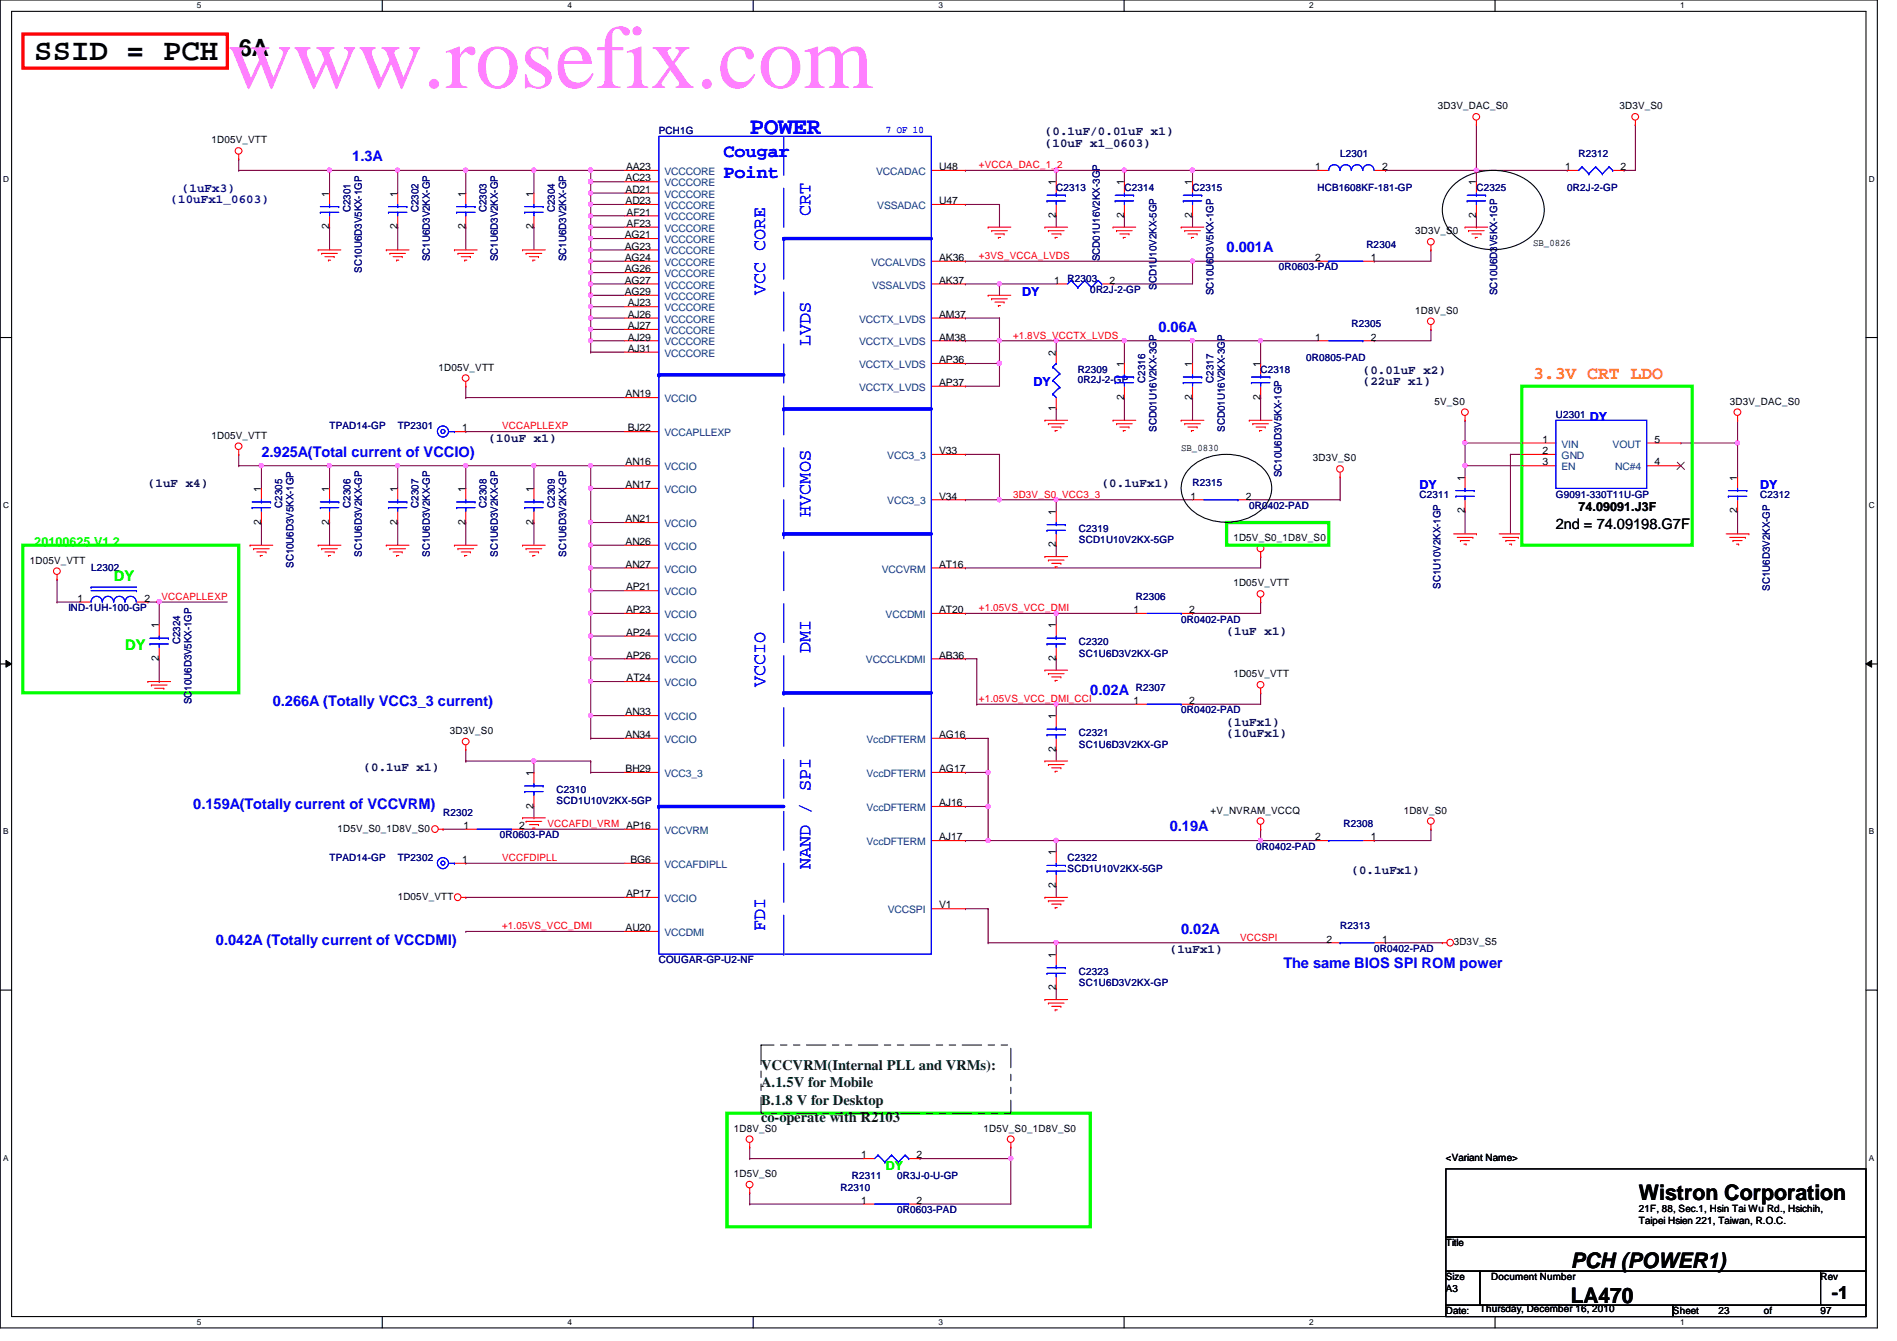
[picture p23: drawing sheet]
<svg xmlns="http://www.w3.org/2000/svg" width="297mm" height="210mm" viewBox="0 0 297 210" stroke-linecap="round" stroke-linejoin="round" font-family="sans-serif">
<defs><g id="words">
<text font-size="14.1" fill="#ff80ff" x="35.6" y="13.8">www.rosefix.com</text>
<text font-size="4.8" x="5.4" y="9.4">SSID = PCH</text>
<text font-size="3.7" x="37.4" y="8.8">6A</text>
<text font-size="3.7" fill="#00f" x="117.4" y="21">POWER</text>
<g font-size="3.3">
<text x="256.6" y="187.9">Wistron Corporation</text>
<text x="246" y="203.9">LA470</text>
<text x="246" y="198.5">PCH (POWER1)</text>
</g>
<g font-size="2.8" fill="#00f">
<text x="113.3" y="24.6">Cougar</text>
<text x="113.3" y="27.8">Point</text>
<text x="126.9" y="33.8" transform="rotate(-90 126.9 33.8)">CRT</text>
<text x="119.8" y="46.2" transform="rotate(-90 119.8 46.2)">VCC CORE</text>
<text x="126.9" y="54.2" transform="rotate(-90 126.9 54.2)">LVDS</text>
<text x="126.9" y="80.9" transform="rotate(-90 126.9 80.9)">HVCMOS</text>
<text x="119.8" y="107.6" transform="rotate(-90 119.8 107.6)">VCCIO</text>
<text x="126.9" y="102.2" transform="rotate(-90 126.9 102.2)">DMI</text>
<text x="126.9" y="136" transform="rotate(-90 126.9 136)">NAND / SPI</text>
<text x="119.8" y="145.8" transform="rotate(-90 119.8 145.8)">FDI</text>
</g>
<text font-size="2.8" fill="#ff8000" x="240.1" y="59.3">3.3V CRT LDO</text>
<text font-size="2.8" x="286.8" y="203.4">-1</text>
<g font-size="2.3" fill="#00f">
<text x="55.2" y="25.2">1.3A</text>
<text x="192.1" y="39.5">0.001A</text>
<text x="181.4" y="51.9">0.06A</text>
<text x="40.9" y="71.5">2.925A(Total current of VCCIO)</text>
<text x="42.7" y="110.6">0.266A (Totally VCC3_3 current)</text>
<text x="170.7" y="108.8">0.02A</text>
<text x="30.3" y="126.6">0.159A(Totally current of VCCVRM)</text>
<text x="183.2" y="130.1">0.19A</text>
<text x="33.8" y="147.9">0.042A (Totally current of VCCDMI)</text>
<text x="185" y="146.1">0.02A</text>
<text x="201" y="151.5">The same BIOS SPI ROM power</text>
</g>
<text font-size="2.3" x="243.6" y="82.8">2nd = 74.09198.G7F</text>
<g font-size="2.3" fill="#0f0">
<text x="17.8" y="91">DY</text>
<text x="19.6" y="101.7">DY</text>
</g>
<g font-size="2.3" fill="#004000">
<text x="119.2" y="167.5">VCCVRM(Internal PLL and VRMs):</text>
<text x="119.2" y="170.2">A.1.5V for Mobile</text>
<text x="119.2" y="172.9">B.1.8 V for Desktop</text>
<text x="119.2" y="175.6">co-operate with R2103</text>
</g>
<g font-size="1.9" fill="#000040">
<text x="163.6" y="22.9">(10uF x1_0603)</text>
<text x="163.6" y="21.2">(0.1uF/0.01uF x1)</text>
<text x="213.4" y="58.5">(0.01uF x2)</text>
<text x="213.4" y="60.3">(22uF x1)</text>
<text x="76.5" y="69.2">(10uF x1)</text>
<text x="23.2" y="76.3">(1uF x4)</text>
<text x="172.5" y="76.3">(0.1uFx1)</text>
<text x="192.1" y="99.4">(1uF x1)</text>
<text x="192.1" y="113.6">(1uFx1)</text>
<text x="192.1" y="115.4">(10uFx1)</text>
<text x="56.9" y="120.7">(0.1uF x1)</text>
<text x="211.6" y="136.7">(0.1uFx1)</text>
<text x="183.2" y="149.2">(1uFx1)</text>
</g>
<g font-size="1.9" fill="#000080">
<text x="26.7" y="31.8">(10uFx1_0603)</text>
<text x="28.5" y="30.1">(1uFx3)</text>
</g>
<g font-size="1.9" fill="#00f">
<text x="160.1" y="46.3">DY</text>
<text x="161.8" y="60.5">DY</text>
<text x="249" y="65.8">DY</text>
<text x="222.3" y="76.5">DY</text>
<text x="275.6" y="76.5">DY</text>
</g>
<text font-size="1.9" x="247.2" y="80.1">74.09091.J3F</text>
<g font-size="1.9" fill="#0f0">
<text x="5.4" y="85.4">20100625 V1.2</text>
<text x="138.7" y="183.2">DY</text>
</g>
<g font-size="1.6">
<text x="225.1" y="17.1">3D3V_DAC_S0</text>
<text x="253.6" y="17.1">3D3V_S0</text>
<text x="33.1" y="22.4">1D05V_VTT</text>
<text x="98" y="28.4">AC23</text>
<text x="98" y="26.6">AA23</text>
<text x="147.1" y="26.6">U48</text>
<text x="165.4" y="29" transform="rotate(-90 165.4 29)">1</text>
<text x="176" y="29" transform="rotate(-90 176 29)">1</text>
<text x="186.7" y="29" transform="rotate(-90 186.7 29)">1</text>
<text x="205.9" y="26.6">1</text>
<text x="216.4" y="26.6">2</text>
<text x="231.1" y="29" transform="rotate(-90 231.1 29)">1</text>
<text x="245.1" y="26.6">1</text>
<text x="253.7" y="26.6">2</text>
<text x="51.6" y="35.9" transform="rotate(-90 51.6 35.9)">2</text>
<text x="51.6" y="30.8" transform="rotate(-90 51.6 30.8)">1</text>
<text x="62.2" y="35.9" transform="rotate(-90 62.2 35.9)">2</text>
<text x="62.2" y="30.8" transform="rotate(-90 62.2 30.8)">1</text>
<text x="72.9" y="35.9" transform="rotate(-90 72.9 35.9)">2</text>
<text x="72.9" y="30.8" transform="rotate(-90 72.9 30.8)">1</text>
<text x="83.6" y="35.9" transform="rotate(-90 83.6 35.9)">2</text>
<text x="83.6" y="30.8" transform="rotate(-90 83.6 30.8)">1</text>
<text x="98" y="30.2">AD21</text>
<text x="98" y="32">AD23</text>
<text x="98.1" y="33.7">AF21</text>
<text x="98.1" y="35.5">AF23</text>
<text x="147.1" y="32">U47</text>
<text x="165.4" y="34.1" transform="rotate(-90 165.4 34.1)">2</text>
<text x="176" y="34.1" transform="rotate(-90 176 34.1)">2</text>
<text x="186.7" y="34.1" transform="rotate(-90 186.7 34.1)">2</text>
<text x="231.1" y="34.1" transform="rotate(-90 231.1 34.1)">2</text>
<text x="97.8" y="37.3">AG21</text>
<text x="97.8" y="39.1">AG23</text>
<text x="97.8" y="40.9">AG24</text>
<text x="147.1" y="40.9">AK36</text>
<text x="205.9" y="40.9">2</text>
<text x="214.6" y="40.9">1</text>
<text x="221.6" y="36.7">3D3V_S0</text>
<text x="240.1" y="38.6">SB_0826</text>
<text x="97.8" y="42.6">AG26</text>
<text x="97.8" y="44.4">AG27</text>
<text x="97.8" y="46.2">AG29</text>
<text x="98.3" y="48">AJ23</text>
<text x="147.1" y="44.4">AK37</text>
<text x="165.1" y="44.4">1</text>
<text x="173.7" y="44.4">2</text>
<text x="98.3" y="49.7">AJ26</text>
<text x="98.3" y="51.5">AJ27</text>
<text x="98.3" y="53.3">AJ29</text>
<text x="147.1" y="49.7">AM37</text>
<text x="147.1" y="53.3">AM38</text>
<text x="205.9" y="53.3">1</text>
<text x="214.6" y="53.3">2</text>
<text x="221.6" y="49.1">1D8V_S0</text>
<text x="68.7" y="58">1D05V_VTT</text>
<text x="98.3" y="55.1">AJ31</text>
<text x="147.1" y="56.9">AP36</text>
<text x="165.4" y="55.7" transform="rotate(-90 165.4 55.7)">2</text>
<text x="176" y="57.4" transform="rotate(-90 176 57.4)">1</text>
<text x="186.7" y="57.4" transform="rotate(-90 186.7 57.4)">1</text>
<text x="197.4" y="57.4" transform="rotate(-90 197.4 57.4)">1</text>
<text x="98" y="62.2">AN19</text>
<text x="147.1" y="60.4">AP37</text>
<text x="165.4" y="64.3" transform="rotate(-90 165.4 64.3)">1</text>
<text x="176" y="62.6" transform="rotate(-90 176 62.6)">2</text>
<text x="186.7" y="62.6" transform="rotate(-90 186.7 62.6)">2</text>
<text x="197.4" y="62.6" transform="rotate(-90 197.4 62.6)">2</text>
<text x="224.6" y="63.3">5V_S0</text>
<text x="270.8" y="63.3">3D3V_DAC_S0</text>
<text x="33.1" y="68.7">1D05V_VTT</text>
<text x="72.4" y="67.5">1</text>
<text x="98.3" y="67.5">BJ22</text>
<text x="147.1" y="71.1">V33</text>
<text x="185" y="70.6">SB_0830</text>
<text x="241.5" y="69.3">1</text>
<text x="241.5" y="71.1">2</text>
<text x="259.1" y="69.3">5</text>
<text x="40.9" y="77" transform="rotate(-90 40.9 77)">1</text>
<text x="51.6" y="77" transform="rotate(-90 51.6 77)">1</text>
<text x="62.2" y="77" transform="rotate(-90 62.2 77)">1</text>
<text x="72.9" y="77" transform="rotate(-90 72.9 77)">1</text>
<text x="83.6" y="77" transform="rotate(-90 83.6 77)">1</text>
<text x="98" y="72.9">AN16</text>
<text x="98" y="76.4">AN17</text>
<text x="205.6" y="72.2">3D3V_S0</text>
<text x="229.4" y="75.2" transform="rotate(-90 229.4 75.2)">1</text>
<text x="241.5" y="72.9">3</text>
<text x="259.1" y="72.9">4</text>
<text x="272" y="75.2" transform="rotate(-90 272 75.2)">1</text>
<text x="40.9" y="82.1" transform="rotate(-90 40.9 82.1)">2</text>
<text x="51.6" y="82.1" transform="rotate(-90 51.6 82.1)">2</text>
<text x="62.2" y="82.1" transform="rotate(-90 62.2 82.1)">2</text>
<text x="72.9" y="82.1" transform="rotate(-90 72.9 82.1)">2</text>
<text x="83.6" y="82.1" transform="rotate(-90 83.6 82.1)">2</text>
<text x="98" y="81.7">AN21</text>
<text x="147.1" y="78.2">V34</text>
<text x="165.4" y="80.6" transform="rotate(-90 165.4 80.6)">1</text>
<text x="186.4" y="78.2">1</text>
<text x="195.1" y="78.2">2</text>
<text x="229.4" y="80.3" transform="rotate(-90 229.4 80.3)">2</text>
<text x="272" y="80.3" transform="rotate(-90 272 80.3)">2</text>
<text x="4.7" y="88.2">1D05V_VTT</text>
<text x="98" y="85.3">AN26</text>
<text x="98" y="88.9">AN27</text>
<text x="147.1" y="88.9">AT16</text>
<text x="165.4" y="85.7" transform="rotate(-90 165.4 85.7)">2</text>
<text x="193.1" y="84.7">1D5V_S0_1D8V_S0</text>
<text x="12.1" y="94.2">1</text>
<text x="22.6" y="94.2">2</text>
<text x="98" y="92.4">AP21</text>
<text x="98" y="96">AP23</text>
<text x="147.1" y="96">AT20</text>
<text x="177.5" y="96">1</text>
<text x="186.2" y="96">2</text>
<text x="193.1" y="91.8">1D05V_VTT</text>
<text x="24.9" y="98.3" transform="rotate(-90 24.9 98.3)">1</text>
<text x="98" y="99.5">AP24</text>
<text x="165.4" y="98.3" transform="rotate(-90 165.4 98.3)">1</text>
<text x="24.9" y="103.5" transform="rotate(-90 24.9 103.5)">2</text>
<text x="98" y="103.1">AP26</text>
<text x="98.1" y="106.6">AT24</text>
<text x="147.1" y="103.1">AB36</text>
<text x="165.4" y="103.5" transform="rotate(-90 165.4 103.5)">2</text>
<text x="193.1" y="106">1D05V_VTT</text>
<text x="98" y="112">AN33</text>
<text x="165.4" y="112.6" transform="rotate(-90 165.4 112.6)">1</text>
<text x="177.5" y="110.2">1</text>
<text x="186.2" y="110.2">2</text>
<text x="70.4" y="114.9">3D3V_S0</text>
<text x="98" y="115.5">AN34</text>
<text x="147.1" y="115.5">AG16</text>
<text x="165.4" y="117.7" transform="rotate(-90 165.4 117.7)">2</text>
<text x="83.6" y="121.5" transform="rotate(-90 83.6 121.5)">1</text>
<text x="98" y="120.9">BH29</text>
<text x="147.1" y="120.9">AG17</text>
<text x="52.8" y="130.2">1D5V_S0_1D8V_S0</text>
<text x="72.6" y="129.8">1</text>
<text x="81.3" y="129.8">2</text>
<text x="83.6" y="126.6" transform="rotate(-90 83.6 126.6)">2</text>
<text x="147.1" y="131.5">AJ17</text>
<text x="147.1" y="126.2">AJ16</text>
<text x="189.6" y="127.3">+V_NVRAM_VCCQ</text>
<text x="205.9" y="131.5">2</text>
<text x="214.6" y="131.5">1</text>
<text x="219.8" y="127.3">1D8V_S0</text>
<text x="72.4" y="135.1">1</text>
<text x="98.7" y="135.1">BG6</text>
<text x="165.4" y="133.9" transform="rotate(-90 165.4 133.9)">1</text>
<text x="62.3" y="140.8">1D05V_VTT</text>
<text x="98" y="140.4">AP17</text>
<text x="147.1" y="142.2">V1</text>
<text x="165.4" y="139" transform="rotate(-90 165.4 139)">2</text>
<text x="98" y="145.8">AU20</text>
<text x="165.4" y="149.9" transform="rotate(-90 165.4 149.9)">1</text>
<text x="207.7" y="147.5">2</text>
<text x="216.4" y="147.5">1</text>
<text x="227.6" y="148">3D3V_S5</text>
<text x="165.4" y="155" transform="rotate(-90 165.4 155)">2</text>
<text x="114.9" y="177.1">1D8V_S0</text>
<text x="154" y="177.1">1D5V_S0_1D8V_S0</text>
<text x="114.9" y="184.2">1D5V_S0</text>
<text x="134.8" y="181.3">1</text>
<text x="143.5" y="181.3">2</text>
<text x="226.4" y="181.7">&lt;Variant Name&gt;</text>
<text x="134.8" y="188.4">1</text>
<text x="143.5" y="188.4">2</text>
<text x="256.6" y="189.7">21F, 88, Sec.1, Hsin Tai Wu Rd., Hsichih,</text>
<text x="256.6" y="191.6">Taipei Hsien 221, Taiwan, R.O.C.</text>
<text x="226.4" y="195.1">Title</text>
<text x="226.4" y="200.4">Size</text>
<text x="226.4" y="202.2">A3</text>
<text x="233.5" y="200.4">Document Number</text>
<text x="285.1" y="200.4">Rev</text>
<text x="226.4" y="205.7">Date:</text>
<text x="231.7" y="205.4">Thursday, December 16, 2010</text>
<text x="262" y="205.7">Sheet</text>
<text x="269.1" y="205.7">23</text>
<text x="276.2" y="205.7">of</text>
<text x="285.1" y="205.7">97</text>
</g>
<g font-size="1.6" fill="#000080">
<text x="103.2" y="21">PCH1G</text>
<text x="165.4" y="29.9">C2313</text>
<text x="176.1" y="29.9">C2314</text>
<text x="186.7" y="29.9">C2315</text>
<text x="206.3" y="29.9">HCB1608KF-181-GP</text>
<text x="209.8" y="24.6">L2301</text>
<text x="231.2" y="29.9">C2325</text>
<text x="245.4" y="29.9">0R2J-2-GP</text>
<text x="247.2" y="24.6">R2312</text>
<text x="54.9" y="33.2" transform="rotate(-90 54.9 33.2)">C2301</text>
<text x="65.5" y="33.2" transform="rotate(-90 65.5 33.2)">C2302</text>
<text x="76.2" y="33.2" transform="rotate(-90 76.2 33.2)">C2303</text>
<text x="86.9" y="33.2" transform="rotate(-90 86.9 33.2)">C2304</text>
<text x="67.3" y="40.9" transform="rotate(-90 67.3 40.9)">SC1U6D3V2KX-GP</text>
<text x="78" y="40.9" transform="rotate(-90 78 40.9)">SC1U6D3V2KX-GP</text>
<text x="88.6" y="40.9" transform="rotate(-90 88.6 40.9)">SC1U6D3V2KX-GP</text>
<text x="172.2" y="40.9" transform="rotate(-90 172.2 40.9)">SCD01U16V2KX-3GP</text>
<text x="213.9" y="38.8">R2304</text>
<text x="56.6" y="42.7" transform="rotate(-90 56.6 42.7)">SC10U6D3V5KX-1GP</text>
<text x="167.2" y="44.1">R2303</text>
<text x="170.7" y="45.9">0R2J-2-GP</text>
<text x="181.1" y="45.3" transform="rotate(-90 181.1 45.3)">SCD1U10V2KX-5GP</text>
<text x="190" y="46.2" transform="rotate(-90 190 46.2)">SC10U6D3V5KX-1GP</text>
<text x="200.2" y="42.3">0R0603-PAD</text>
<text x="234.4" y="46.2" transform="rotate(-90 234.4 46.2)">SC10U6D3V5KX-1GP</text>
<text x="211.6" y="51.2">R2305</text>
<text x="168.8" y="58.3">R2309</text>
<text x="168.8" y="59.9">0R2J-2-GP</text>
<text x="179.3" y="59.9" transform="rotate(-90 179.3 59.9)">C2316</text>
<text x="190" y="59.9" transform="rotate(-90 190 59.9)">C2317</text>
<text x="197.4" y="58.3">C2318</text>
<text x="204.5" y="56.6">0R0805-PAD</text>
<text x="243.6" y="65.4">U2301</text>
<text x="51.6" y="67.2">TPAD14-GP</text>
<text x="62.3" y="67.2">TP2301</text>
<text x="181.1" y="67.6" transform="rotate(-90 181.1 67.6)">SCD01U16V2KX-3GP</text>
<text x="191.8" y="67.6" transform="rotate(-90 191.8 67.6)">SCD01U16V2KX-3GP</text>
<text x="186.7" y="76.1">R2315</text>
<text x="200.7" y="74.7" transform="rotate(-90 200.7 74.7)">SC10U6D3V5KX-1GP</text>
<text x="222.3" y="77.9">C2311</text>
<text x="243.6" y="77.9">G9091-330T11U-GP</text>
<text x="275.6" y="77.9">C2312</text>
<text x="44.2" y="79.5" transform="rotate(-90 44.2 79.5)">C2305</text>
<text x="54.9" y="79.5" transform="rotate(-90 54.9 79.5)">C2306</text>
<text x="65.5" y="79.5" transform="rotate(-90 65.5 79.5)">C2307</text>
<text x="76.2" y="79.5" transform="rotate(-90 76.2 79.5)">C2308</text>
<text x="86.9" y="79.5" transform="rotate(-90 86.9 79.5)">C2309</text>
<text x="168.9" y="83.2">C2319</text>
<text x="195.6" y="79.7">0R0402-PAD</text>
<text x="14.3" y="89.5">L2302</text>
<text x="46" y="88.9" transform="rotate(-90 46 88.9)">SC10U6D3V5KX-1GP</text>
<text x="56.6" y="87.1" transform="rotate(-90 56.6 87.1)">SC1U6D3V2KX-GP</text>
<text x="67.3" y="87.1" transform="rotate(-90 67.3 87.1)">SC1U6D3V2KX-GP</text>
<text x="78" y="87.1" transform="rotate(-90 78 87.1)">SC1U6D3V2KX-GP</text>
<text x="88.6" y="87.1" transform="rotate(-90 88.6 87.1)">SC1U6D3V2KX-GP</text>
<text x="168.9" y="85">SCD1U10V2KX-5GP</text>
<text x="10.7" y="95.7">IND-1UH-100-GP</text>
<text x="177.8" y="93.9">R2306</text>
<text x="225.5" y="92.1" transform="rotate(-90 225.5 92.1)">SC1U10V2KX-1GP</text>
<text x="277.1" y="92.5" transform="rotate(-90 277.1 92.5)">SC1U6D3V2KX-GP</text>
<text x="28.2" y="100.8" transform="rotate(-90 28.2 100.8)">C2324</text>
<text x="168.9" y="101">C2320</text>
<text x="185" y="97.5">0R0402-PAD</text>
<text x="168.9" y="102.8">SC1U6D3V2KX-GP</text>
<text x="30" y="110.2" transform="rotate(-90 30 110.2)">SC10U6D3V5KX-1GP</text>
<text x="177.8" y="108.1">R2307</text>
<text x="185" y="111.7">0R0402-PAD</text>
<text x="168.9" y="115.2">C2321</text>
<text x="168.9" y="117">SC1U6D3V2KX-GP</text>
<text x="87.2" y="124.1">C2310</text>
<text x="87.2" y="125.9">SCD1U10V2KX-5GP</text>
<text x="69.4" y="127.7">R2302</text>
<text x="78.3" y="131.2">0R0603-PAD</text>
<text x="210.4" y="129.5">R2308</text>
<text x="51.6" y="134.8">TPAD14-GP</text>
<text x="62.3" y="134.8">TP2302</text>
<text x="167.2" y="134.8">C2322</text>
<text x="167.2" y="136.6">SCD1U10V2KX-5GP</text>
<text x="196.7" y="133">0R0402-PAD</text>
<text x="209.8" y="145.5">R2313</text>
<text x="215.2" y="149">0R0402-PAD</text>
<text x="103.2" y="150.8">COUGAR-GP-U2-NF</text>
<text x="168.9" y="152.6">C2323</text>
<text x="168.9" y="154.3">SC1U6D3V2KX-GP</text>
<text x="133.4" y="184.6">R2311</text>
<text x="140.5" y="184.6">0R3J-0-U-GP</text>
<text x="131.6" y="186.4">R2310</text>
<text x="140.5" y="189.9">0R0603-PAD</text>
</g>
<text font-size="1.6" fill="#00f" x="138.7" y="20.8">7 OF 10</text>
<g font-size="1.6" fill="#004080">
<text x="104.1" y="27.4">VCCCORE</text>
<text x="104.1" y="29.2">VCCCORE</text>
<text x="137.2" y="27.4">VCCADAC</text>
<text x="104.1" y="30.9">VCCCORE</text>
<text x="104.1" y="32.7">VCCCORE</text>
<text x="104.1" y="34.5">VCCCORE</text>
<text x="137.4" y="32.7">VSSADAC</text>
<text x="104.1" y="36.3">VCCCORE</text>
<text x="104.1" y="38.1">VCCCORE</text>
<text x="104.1" y="39.8">VCCCORE</text>
<text x="104.1" y="41.6">VCCCORE</text>
<text x="136.4" y="41.6">VCCALVDS</text>
<text x="104.1" y="43.4">VCCCORE</text>
<text x="104.1" y="45.2">VCCCORE</text>
<text x="104.1" y="46.9">VCCCORE</text>
<text x="136.6" y="45.2">VSSALVDS</text>
<text x="104.1" y="48.7">VCCCORE</text>
<text x="104.1" y="50.5">VCCCORE</text>
<text x="104.1" y="52.3">VCCCORE</text>
<text x="134.5" y="50.5">VCCTX_LVDS</text>
<text x="104.1" y="54.1">VCCCORE</text>
<text x="104.1" y="55.8">VCCCORE</text>
<text x="134.5" y="54.1">VCCTX_LVDS</text>
<text x="134.5" y="57.6">VCCTX_LVDS</text>
<text x="104.1" y="62.9">VCCIO</text>
<text x="134.5" y="61.2">VCCTX_LVDS</text>
<text x="104.1" y="68.3">VCCAPLLEXP</text>
<text x="138.9" y="71.8">VCC3_3</text>
<text x="244.5" y="70.1">VIN</text>
<text x="244.5" y="71.8">GND</text>
<text x="252.5" y="70.1">VOUT</text>
<text x="104.1" y="73.6">VCCIO</text>
<text x="104.1" y="77.2">VCCIO</text>
<text x="244.5" y="73.6">EN</text>
<text x="252.9" y="73.6">NC#4</text>
<text x="104.1" y="82.5">VCCIO</text>
<text x="138.9" y="79">VCC3_3</text>
<text x="104.1" y="86.1">VCCIO</text>
<text x="104.1" y="89.6">VCCIO</text>
<text x="138.1" y="89.6">VCCVRM</text>
<text x="104.1" y="93.2">VCCIO</text>
<text x="104.1" y="96.7">VCCIO</text>
<text x="104.1" y="100.3">VCCIO</text>
<text x="138.7" y="96.7">VCCDMI</text>
<text x="104.1" y="103.8">VCCIO</text>
<text x="104.1" y="107.4">VCCIO</text>
<text x="135.6" y="103.8">VCCCLKDMI</text>
<text x="104.1" y="112.7">VCCIO</text>
<text x="104.1" y="116.3">VCCIO</text>
<text x="135.7" y="116.3">VccDFTERM</text>
<text x="104.1" y="121.6">VCC3_3</text>
<text x="135.7" y="121.6">VccDFTERM</text>
<text x="104.1" y="130.5">VCCVRM</text>
<text x="135.7" y="127">VccDFTERM</text>
<text x="104.1" y="135.8">VCCAFDIPLL</text>
<text x="135.7" y="132.3">VccDFTERM</text>
<text x="104.1" y="141.2">VCCIO</text>
<text x="139" y="143">VCCSPI</text>
<text x="104.1" y="146.5">VCCDMI</text>
</g>
<g font-size="1.6" fill="#f00">
<text x="153.3" y="26.3">+VCCA_DAC_1_2</text>
<text x="153.3" y="40.6">+3VS_VCCA_LVDS</text>
<text x="158.6" y="53">+1.8VS_VCCTX_LVDS</text>
<text x="78.6" y="67.2">VCCAPLLEXP</text>
<text x="158.6" y="77.9">3D3V_S0_VCC3_3</text>
<text x="25.3" y="93.9">VCCAPLLEXP</text>
<text x="153.3" y="95.7">+1.05VS_VCC_DMI</text>
<text x="153.3" y="109.9">+1.05VS_VCC_DMI_CCI</text>
<text x="85.7" y="129.5">VCCAFDI_VRM AP16</text>
<text x="78.6" y="134.8">VCCFDIPLL</text>
<text x="78.6" y="145.5">+1.05VS_VCC_DMI</text>
<text x="194.2" y="147.2">VCCSPI</text>
</g>
<g font-size="1.3">
<text x="30.8" y="1.3">5</text>
<text x="88.9" y="1.3">4</text>
<text x="146.9" y="1.3">3</text>
<text x="205" y="1.3">2</text>
<text x="263.1" y="1.3">1</text>
<text x=".5" y="28.4">D</text>
<text x="292.6" y="28.4">D</text>
<text x=".5" y="79.5">C</text>
<text x="292.6" y="79.5">C</text>
<text x=".5" y="130.6">B</text>
<text x="292.6" y="130.6">B</text>
<text x=".5" y="181.7">A</text>
<text x="292.6" y="181.7">A</text>
<text x="30.8" y="207.4">5</text>
<text x="88.9" y="207.4">4</text>
<text x="146.9" y="207.4">3</text>
<text x="205" y="207.4">2</text>
<text x="263.1" y="207.4">1</text>
</g>
</g></defs>
<path d="M0 0h294v207.9h-294zM1.8 1.8h290.4v204.3h-290.4z" fill="none" stroke="#000" stroke-width=".17"/>
<g fill="#fff">
<path d="M30.8 .2h.7v1.4h-.7z"/>
<path d="M30.8 206.2h.7v1.4h-.7z"/>
</g>
<path d="M59.9 0v1.8M59.9 206.1v1.8" fill="none" stroke="#000" stroke-width=".17"/>
<g fill="#fff">
<path d="M88.9 .2h.6v1.4h-.6z"/>
<path d="M88.9 206.2h.6v1.4h-.6z"/>
</g>
<path d="M117.9 0v1.8M117.9 206.1v1.8" fill="none" stroke="#000" stroke-width=".17"/>
<g fill="#fff">
<path d="M146.9 .2h.7v1.4h-.7z"/>
<path d="M146.9 206.2h.7v1.4h-.7z"/>
</g>
<path d="M176 0v1.8M176 206.1v1.8" fill="none" stroke="#000" stroke-width=".17"/>
<g fill="#fff">
<path d="M205 .2h.7v1.4h-.7z"/>
<path d="M205 206.2h.7v1.4h-.7z"/>
</g>
<path d="M234.1 0v1.8M234.1 206.1v1.8" fill="none" stroke="#000" stroke-width=".17"/>
<g fill="#fff">
<path d="M263.1 .2h.7v1.4h-.7z"/>
<path d="M263.1 206.2h.7v1.4h-.7z"/>
<path d="M.5 27.3h.9v1.4h-.9z"/>
<path d="M292.6 27.3h.9v1.4h-.9z"/>
<path d="M.5 78.4h.9v1.4h-.9z"/>
<path d="M292.6 78.4h.9v1.4h-.9z"/>
</g>
<path d="M0 52.8h1.8M292.2 52.8h1.8" fill="none" stroke="#000" stroke-width=".17"/>
<g fill="#fff">
<path d="M.5 129.5h.8v1.4h-.8z"/>
<path d="M292.6 129.5h.9v1.4h-.9z"/>
</g>
<path d="M0 103.9h1.8M292.2 103.9h1.8" fill="none" stroke="#000" stroke-width=".17"/>
<path d="M.9 103.4l.9 .5-.9 .5zM292.2 103.9l.9-.5v1z" fill="#000"/>
<path d="M.9 103.4l.9 .5-.9 .5zM292.2 103.9l.9-.5v1z" fill="none" stroke="#000" stroke-width=".16"/>
<g fill="#fff">
<path d="M.5 180.5h.8v1.4h-.8z"/>
<path d="M292.6 180.5h.9v1.4h-.9z"/>
</g>
<path d="M0 155h1.8M292.2 155h1.8" fill="none" stroke="#000" stroke-width=".17"/>
<path d="M156.5 32h.1M156.5 32v3.6M165.4 53.3h.1M165.4 53.3v1.8" fill="none" stroke="#800040" stroke-width=".17"/>
<circle cx="165.4" cy="53.3" r=".32" fill="#f0f"/>
<circle cx="165.4" cy="53.3" r=".32" fill="none" stroke="#f0f" stroke-width=".17"/>
<path d="M156.5 53.3h.1M156.5 53.3h8.9" fill="none" stroke="#800040" stroke-width=".17"/>
<circle cx="156.5" cy="53.3" r=".32" fill="#f0f"/>
<circle cx="156.5" cy="53.3" r=".32" fill="none" stroke="#f0f" stroke-width=".17"/>
<path d="M151.2 126.2h.1M151.2 126.2h3.5M165.4 131.6h.1M165.4 131.6h32" fill="none" stroke="#800040" stroke-width=".17"/>
<circle cx="197.4" cy="131.5" r=".32" fill="#f0f"/>
<circle cx="197.4" cy="131.5" r=".32" fill="none" stroke="#f0f" stroke-width=".17"/>
<path d="M165.4 26.7h.1M165.4 26.7h10.7M92.5 55.1h.1M92.5 53.3h.1M92.5 55.1h5.3M92.5 53.3v1.8" fill="none" stroke="#800040" stroke-width=".17"/>
<circle cx="176" cy="26.6" r=".32" fill="#f0f"/>
<circle cx="176" cy="26.6" r=".32" fill="none" stroke="#f0f" stroke-width=".17"/>
<circle cx="165.4" cy="26.6" r=".32" fill="#f0f"/>
<circle cx="165.4" cy="26.6" r=".32" fill="none" stroke="#f0f" stroke-width=".17"/>
<path d="M156.5 44.4h.1M156.5 44.4v1.8M92.5 119.1h.1M92.5 119.1v1.8M154.7 120.9h.1M154.7 120.9v5.3" fill="none" stroke="#800040" stroke-width=".17"/>
<circle cx="154.7" cy="120.9" r=".32" fill="#f0f"/>
<circle cx="154.7" cy="120.9" r=".32" fill="none" stroke="#f0f" stroke-width=".17"/>
<path d="M165.4 26.7h.1M165.4 26.7v1.7M186.7 26.7h.1M186.7 26.7h19.6M151.2 49.8h.1M151.2 49.8h5.3M151.2 60.5h.1M151.2 60.5h5.3M165.4 138.7h.1M165.4 138.7v1.8" fill="none" stroke="#800040" stroke-width=".17"/>
<circle cx="186.7" cy="26.6" r=".32" fill="#f0f"/>
<circle cx="186.7" cy="26.6" r=".32" fill="none" stroke="#f0f" stroke-width=".17"/>
<path d="M165.4 53.3h.1M165.4 53.3h21.3M176.1 53.3h.1M197.4 53.3h.1M197.4 53.3h8.9M151.2 71.1h.1M151.2 71.1h5.3" fill="none" stroke="#800040" stroke-width=".17"/>
<circle cx="197.4" cy="53.3" r=".32" fill="#f0f"/>
<circle cx="197.4" cy="53.3" r=".32" fill="none" stroke="#f0f" stroke-width=".17"/>
<path d="M186.7 53.3h.1M186.7 53.3v3.6M186.7 53.3h10.7" fill="none" stroke="#800040" stroke-width=".17"/>
<circle cx="186.7" cy="53.3" r=".32" fill="#f0f"/>
<circle cx="186.7" cy="53.3" r=".32" fill="none" stroke="#f0f" stroke-width=".17"/>
<path d="M176.1 53.3h.1M176.1 53.3v3.6M197.4 53.3h.1M197.4 53.3v3.6M215.2 53.3h.1M215.2 53.3h8.9M176.1 62.2h.1M176.1 62.2v3.6M186.7 62.2h.1M186.7 62.2v3.6M197.4 62.2h.1M197.4 62.2v3.6" fill="none" stroke="#800040" stroke-width=".17"/>
<circle cx="176" cy="53.3" r=".32" fill="#f0f"/>
<circle cx="176" cy="53.3" r=".32" fill="none" stroke="#f0f" stroke-width=".17"/>
<g fill="none" stroke="#800040" stroke-width=".17">
<path d="M62.3 26.7h.1M62.3 26.7h10.6M72.9 35.6h.1M72.9 26.7h.1M72.9 26.7v3.5M72.9 35.6v3.5M151.2 56.9h.1M151.2 56.9h5.3M224.1 51.6h.1M224.1 51.6v1.7M165.4 64h.1M165.4 64v1.8"/>
<path d="M151.2 131.6h.1M151.2 131.6h3.5"/>
</g>
<circle cx="62.2" cy="26.6" r=".32" fill="#f0f"/>
<circle cx="62.2" cy="26.6" r=".32" fill="none" stroke="#f0f" stroke-width=".17"/>
<path d="M152.9 110.2h.1M152.9 110.2h24.9M165.4 117.3h.1M165.4 110.2h.1M165.4 110.2v1.8M165.4 117.3v1.8M186.7 110.2h.1M186.7 110.2h10.7M92.5 120.9h.1M92.5 120.9h5.3" fill="none" stroke="#800040" stroke-width=".17"/>
<circle cx="165.4" cy="110.2" r=".32" fill="#f0f"/>
<circle cx="165.4" cy="110.2" r=".32" fill="none" stroke="#f0f" stroke-width=".17"/>
<path d="M151.2 96h.1M151.2 96h14.2M197.4 108.5h.1M197.4 108.5v1.7M165.4 147.6h.1M165.4 147.6h42.7" fill="none" stroke="#800040" stroke-width=".17"/>
<circle cx="165.4" cy="147.5" r=".32" fill="#f0f"/>
<circle cx="165.4" cy="147.5" r=".32" fill="none" stroke="#f0f" stroke-width=".17"/>
<path d="M186.7 40.9h.1M186.7 40.9h19.6M151.2 78.2h.1M156.5 71.1h.1M156.5 71.1v7.1h-5.3" fill="none" stroke="#800040" stroke-width=".17"/>
<circle cx="186.7" cy="40.9" r=".32" fill="#f0f"/>
<circle cx="186.7" cy="40.9" r=".32" fill="none" stroke="#f0f" stroke-width=".17"/>
<path d="M165.4 33.8h.1M165.4 33.8v1.8M176.1 33.8h.1M176.1 26.7h.1M176.1 33.8v1.8M176.1 26.7h10.6M165.4 85.3h.1M165.4 85.3v1.8M165.4 154.7h.1M165.4 147.6h.1M165.4 147.6v1.8M165.4 154.7v1.8" fill="none" stroke="#800040" stroke-width=".17"/>
<circle cx="186.7" cy="26.6" r=".32" fill="#f0f"/>
<circle cx="186.7" cy="26.6" r=".32" fill="none" stroke="#f0f" stroke-width=".17"/>
<path d="M186.7 33.8h.1M186.7 33.8v1.8M156.5 56.9h.1M156.5 56.9v3.6" fill="none" stroke="#800040" stroke-width=".17"/>
<circle cx="156.5" cy="56.9" r=".32" fill="#f0f"/>
<circle cx="156.5" cy="56.9" r=".32" fill="none" stroke="#f0f" stroke-width=".17"/>
<g fill="none" stroke="#800040" stroke-width=".17">
<path d="M151.2 26.7h.1M151.2 26.7h14.2M176.1 26.7h.1M176.1 26.7v1.7M186.7 26.7h.1M186.7 26.7v1.7M151.2 44.4h.1M151.2 53.3h.1M151.2 44.4h5.3M151.2 53.3h5.3M156.5 53.3h.1M156.5 53.3v3.6"/>
<path d="M151.2 88.9h.1M151.2 88.9h46.2M151.2 115.6h.1M151.2 115.6h3.5M72.9 145.8h.1M72.9 145.8h24.9M154.7 142.2h.1M154.7 142.2v5.4"/>
</g>
<circle cx="156.5" cy="56.9" r=".32" fill="#f0f"/>
<circle cx="156.5" cy="56.9" r=".32" fill="none" stroke="#f0f" stroke-width=".17"/>
<circle cx="156.5" cy="53.3" r=".32" fill="#f0f"/>
<circle cx="156.5" cy="53.3" r=".32" fill="none" stroke="#f0f" stroke-width=".17"/>
<path d="M154.7 131.6h.1M154.7 131.6h10.7" fill="none" stroke="#800040" stroke-width=".17"/>
<circle cx="165.4" cy="131.5" r=".32" fill="#f0f"/>
<circle cx="165.4" cy="131.5" r=".32" fill="none" stroke="#f0f" stroke-width=".17"/>
<circle cx="154.7" cy="131.5" r=".32" fill="#f0f"/>
<circle cx="154.7" cy="131.5" r=".32" fill="none" stroke="#f0f" stroke-width=".17"/>
<path d="M156.5 44.4h.1M156.5 44.4h8.9M186.7 40.9h.1M186.7 40.9v3.5M72.9 119.1h.1M72.9 119.1h10.7M197.4 131.6h.1M197.4 131.6h8.9M224.1 129.8h.1M224.1 129.8v1.8" fill="none" stroke="#800040" stroke-width=".17"/>
<circle cx="156.5" cy="44.4" r=".32" fill="#f0f"/>
<circle cx="156.5" cy="44.4" r=".32" fill="none" stroke="#f0f" stroke-width=".17"/>
<path d="M72.9 26.7h.1M72.9 26.7h10.7M83.6 35.6h.1M83.6 26.7h.1M83.6 26.7v3.5M83.6 35.6v3.5M165.4 78.2h.1M165.4 78.2v1.8M72.9 140.5h.1M72.9 140.5h24.9" fill="none" stroke="#800040" stroke-width=".17"/>
<circle cx="72.9" cy="26.6" r=".32" fill="#f0f"/>
<circle cx="72.9" cy="26.6" r=".32" fill="none" stroke="#f0f" stroke-width=".17"/>
<path d="M236.5 71.1h.1M236.5 71.1h1.8M236.5 71.1v12.5M272.1 69.3h.1M272.1 69.3v5.4M151.2 103.1h.1M151.2 103.1h1.7M152.9 103.1h.1M152.9 103.1v7.1" fill="none" stroke="#800040" stroke-width=".17"/>
<circle cx="272" cy="69.3" r=".32" fill="#f0f"/>
<circle cx="272" cy="69.3" r=".32" fill="none" stroke="#f0f" stroke-width=".17"/>
<path d="M229.4 72.9h.1M229.4 69.3h.1M229.4 72.9v1.8M229.4 69.3h8.9M229.4 80h.1M229.4 80v3.6M272.1 80h.1M272.1 80v3.6" fill="none" stroke="#800040" stroke-width=".17"/>
<circle cx="229.4" cy="69.3" r=".32" fill="#f0f"/>
<circle cx="229.4" cy="69.3" r=".32" fill="none" stroke="#f0f" stroke-width=".17"/>
<path d="M229.4 69.3h.1M229.4 72.9h.1M229.4 69.3v3.6M229.4 72.9h8.9" fill="none" stroke="#800040" stroke-width=".17"/>
<circle cx="229.4" cy="72.9" r=".32" fill="#f0f"/>
<circle cx="229.4" cy="72.9" r=".32" fill="none" stroke="#f0f" stroke-width=".17"/>
<path d="M151.2 40.9h.1M151.2 40.9h35.5M156.5 78.2h.1M156.5 78.2h8.9M229.4 65.8h.1M229.4 65.8v3.5" fill="none" stroke="#800040" stroke-width=".17"/>
<circle cx="165.4" cy="78.2" r=".32" fill="#f0f"/>
<circle cx="165.4" cy="78.2" r=".32" fill="none" stroke="#f0f" stroke-width=".17"/>
<circle cx="156.5" cy="78.2" r=".32" fill="#f0f"/>
<circle cx="156.5" cy="78.2" r=".32" fill="none" stroke="#f0f" stroke-width=".17"/>
<path d="M217 26.7h.1M217 26.7h14.2M186.7 96h.1M186.7 96h10.7M151.2 120.9h.1M151.2 120.9h3.5M154.7 126.2h.1M154.7 126.2v5.4" fill="none" stroke="#800040" stroke-width=".17"/>
<circle cx="154.7" cy="126.2" r=".32" fill="#f0f"/>
<circle cx="154.7" cy="126.2" r=".32" fill="none" stroke="#f0f" stroke-width=".17"/>
<path d="M92.5 53.3h.1M92.5 53.3h5.3M174.3 44.4h.1M174.3 44.4h12.4M197.4 87.1h.1M197.4 87.1v1.8" fill="none" stroke="#800040" stroke-width=".17"/>
<circle cx="92.5" cy="53.3" r=".32" fill="#f0f"/>
<circle cx="92.5" cy="53.3" r=".32" fill="none" stroke="#f0f" stroke-width=".17"/>
<path d="M51.6 35.6h.1M51.6 35.6v3.5M62.3 35.6h.1M62.3 35.6v3.5M92.5 51.6h.1M92.5 40.9h.1M92.5 40.9v1.8M92.5 51.6v1.7M92.5 40.9h5.3" fill="none" stroke="#800040" stroke-width=".17"/>
<circle cx="92.5" cy="40.9" r=".32" fill="#f0f"/>
<circle cx="92.5" cy="40.9" r=".32" fill="none" stroke="#f0f" stroke-width=".17"/>
<path d="M72.9 67.6h.1M72.9 67.6h24.9M92.5 92.5h.1M92.5 92.5h5.3M92.5 92.5v3.5" fill="none" stroke="#800040" stroke-width=".17"/>
<circle cx="92.5" cy="92.4" r=".32" fill="#f0f"/>
<circle cx="92.5" cy="92.4" r=".32" fill="none" stroke="#f0f" stroke-width=".17"/>
<path d="M92.5 26.7h.1M92.5 26.7v1.7M37.4 72.9h.1M37.4 72.9h3.5" fill="none" stroke="#800040" stroke-width=".17"/>
<circle cx="92.5" cy="28.4" r=".32" fill="#f0f"/>
<circle cx="92.5" cy="28.4" r=".32" fill="none" stroke="#f0f" stroke-width=".17"/>
<path d="M92.5 39.1h.1M92.5 39.1h5.3M92.5 39.1v1.8" fill="none" stroke="#800040" stroke-width=".17"/>
<circle cx="92.5" cy="39.1" r=".32" fill="#f0f"/>
<circle cx="92.5" cy="39.1" r=".32" fill="none" stroke="#f0f" stroke-width=".17"/>
<path d="M51.6 72.9h.1M51.6 72.9h10.7M62.3 72.9h.1M62.3 72.9v3.6" fill="none" stroke="#800040" stroke-width=".17"/>
<circle cx="51.6" cy="72.9" r=".32" fill="#f0f"/>
<circle cx="51.6" cy="72.9" r=".32" fill="none" stroke="#f0f" stroke-width=".17"/>
<path d="M92.5 106.7h.1M92.5 106.7h5.3M92.5 106.7v5.3" fill="none" stroke="#800040" stroke-width=".17"/>
<circle cx="92.5" cy="106.7" r=".32" fill="#f0f"/>
<circle cx="92.5" cy="106.7" r=".32" fill="none" stroke="#f0f" stroke-width=".17"/>
<path d="M92.5 48h.1M92.5 48v1.8" fill="none" stroke="#800040" stroke-width=".17"/>
<circle cx="92.5" cy="48" r=".32" fill="#f0f"/>
<circle cx="92.5" cy="48" r=".32" fill="none" stroke="#f0f" stroke-width=".17"/>
<path d="M83.6 26.7h.1M83.6 26.7h8.9" fill="none" stroke="#800040" stroke-width=".17"/>
<circle cx="92.5" cy="26.6" r=".32" fill="#f0f"/>
<circle cx="92.5" cy="26.6" r=".32" fill="none" stroke="#f0f" stroke-width=".17"/>
<circle cx="83.6" cy="26.6" r=".32" fill="#f0f"/>
<circle cx="83.6" cy="26.6" r=".32" fill="none" stroke="#f0f" stroke-width=".17"/>
<path d="M224.1 39.1h.1M224.1 39.1v1.8h-8.9M92.5 51.6h.1M92.5 51.6h5.3M215.2 40.9h.1M37.4 71.1h.1M37.4 71.1v1.8M40.9 72.9h.1M40.9 72.9v3.6M92.5 81.8h.1M92.5 81.8h5.3M92.5 81.8v3.5" fill="none" stroke="#800040" stroke-width=".17"/>
<circle cx="92.5" cy="81.8" r=".32" fill="#f0f"/>
<circle cx="92.5" cy="81.8" r=".32" fill="none" stroke="#f0f" stroke-width=".17"/>
<path d="M92.5 37.3h.1M92.5 37.3h5.3M92.5 37.3v1.8M83.6 119.1v1.8M83.6 120.9h.1M83.6 128h.1M83.6 126.2v1.8" fill="none" stroke="#800040" stroke-width=".17"/>
<circle cx="92.5" cy="37.3" r=".32" fill="#f0f"/>
<circle cx="92.5" cy="37.3" r=".32" fill="none" stroke="#f0f" stroke-width=".17"/>
<path d="M62.3 72.9h.1M62.3 72.9h10.6M72.9 72.9h.1M72.9 72.9v3.6" fill="none" stroke="#800040" stroke-width=".17"/>
<circle cx="62.2" cy="72.9" r=".32" fill="#f0f"/>
<circle cx="62.2" cy="72.9" r=".32" fill="none" stroke="#f0f" stroke-width=".17"/>
<path d="M92.5 72.9h.1M92.5 72.9h5.3M92.5 96h.1M92.5 96h5.3M92.5 96v3.6" fill="none" stroke="#800040" stroke-width=".17"/>
<circle cx="92.5" cy="96" r=".32" fill="#f0f"/>
<circle cx="92.5" cy="96" r=".32" fill="none" stroke="#f0f" stroke-width=".17"/>
<path d="M51.6 26.7h.1M51.6 26.7h10.7M72.9 62.2h.1M72.9 62.2h24.9" fill="none" stroke="#800040" stroke-width=".17"/>
<circle cx="51.6" cy="26.6" r=".32" fill="#f0f"/>
<circle cx="51.6" cy="26.6" r=".32" fill="none" stroke="#f0f" stroke-width=".17"/>
<path d="M92.5 49.8h.1M92.5 49.8h5.3" fill="none" stroke="#800040" stroke-width=".17"/>
<circle cx="92.5" cy="49.8" r=".32" fill="#f0f"/>
<circle cx="92.5" cy="49.8" r=".32" fill="none" stroke="#f0f" stroke-width=".17"/>
<path d="M92.5 49.8h.1M92.5 49.8v1.8" fill="none" stroke="#800040" stroke-width=".17"/>
<circle cx="92.5" cy="51.5" r=".32" fill="#f0f"/>
<circle cx="92.5" cy="51.5" r=".32" fill="none" stroke="#f0f" stroke-width=".17"/>
<path d="M92.5 35.6h.1M92.5 35.6h5.3M92.5 35.6v1.7" fill="none" stroke="#800040" stroke-width=".17"/>
<circle cx="92.5" cy="35.5" r=".32" fill="#f0f"/>
<circle cx="92.5" cy="35.5" r=".32" fill="none" stroke="#f0f" stroke-width=".17"/>
<path d="M37.4 24.9h.1M37.4 24.9v1.8M92.5 48h.1M92.5 48h5.3M83.6 72.9h.1M83.6 72.9v3.6M51.6 81.8h.1M51.6 81.8v3.5M83.6 119.1h.1M83.6 119.1h8.9" fill="none" stroke="#800040" stroke-width=".17"/>
<circle cx="83.6" cy="119.1" r=".32" fill="#f0f"/>
<circle cx="83.6" cy="119.1" r=".32" fill="none" stroke="#f0f" stroke-width=".17"/>
<path d="M72.9 60.5h.1M72.9 60.5v1.7M92.5 85.3h.1M92.5 85.3h5.3M92.5 85.3v3.6M72.9 119.1h.1M72.9 117.3v1.8M72.9 135.1h.1M72.9 135.1h24.9M215.2 131.6h.1M215.2 131.6h8.9" fill="none" stroke="#800040" stroke-width=".17"/>
<circle cx="92.5" cy="85.3" r=".32" fill="#f0f"/>
<circle cx="92.5" cy="85.3" r=".32" fill="none" stroke="#f0f" stroke-width=".17"/>
<path d="M92.5 33.8h.1M92.5 33.8h5.3M92.5 33.8v1.8" fill="none" stroke="#800040" stroke-width=".17"/>
<circle cx="92.5" cy="33.8" r=".32" fill="#f0f"/>
<circle cx="92.5" cy="33.8" r=".32" fill="none" stroke="#f0f" stroke-width=".17"/>
<path d="M92.5 112h.1M92.5 112h5.3M92.5 112v3.6" fill="none" stroke="#800040" stroke-width=".17"/>
<circle cx="92.5" cy="112" r=".32" fill="#f0f"/>
<circle cx="92.5" cy="112" r=".32" fill="none" stroke="#f0f" stroke-width=".17"/>
<path d="M92.5 72.9h.1M92.5 72.9v3.6" fill="none" stroke="#800040" stroke-width=".17"/>
<circle cx="92.5" cy="72.9" r=".32" fill="#f0f"/>
<circle cx="92.5" cy="72.9" r=".32" fill="none" stroke="#f0f" stroke-width=".17"/>
<path d="M40.9 72.9h.1M40.9 72.9h10.7M51.6 72.9h.1M51.6 72.9v3.6M83.6 81.8h.1M83.6 81.8v3.5" fill="none" stroke="#800040" stroke-width=".17"/>
<circle cx="40.9" cy="72.9" r=".32" fill="#f0f"/>
<circle cx="40.9" cy="72.9" r=".32" fill="none" stroke="#f0f" stroke-width=".17"/>
<path d="M92.5 99.6h.1M92.5 99.6h5.3M92.5 99.6v3.5" fill="none" stroke="#800040" stroke-width=".17"/>
<circle cx="92.5" cy="99.5" r=".32" fill="#f0f"/>
<circle cx="92.5" cy="99.5" r=".32" fill="none" stroke="#f0f" stroke-width=".17"/>
<path d="M92.5 46.2h.1M92.5 46.2h5.3M92.5 46.2v1.8" fill="none" stroke="#800040" stroke-width=".17"/>
<circle cx="92.5" cy="46.2" r=".32" fill="#f0f"/>
<circle cx="92.5" cy="46.2" r=".32" fill="none" stroke="#f0f" stroke-width=".17"/>
<path d="M92.5 32h.1M92.5 32h5.3M92.5 32v1.8" fill="none" stroke="#800040" stroke-width=".17"/>
<circle cx="92.5" cy="32" r=".32" fill="#f0f"/>
<circle cx="92.5" cy="32" r=".32" fill="none" stroke="#f0f" stroke-width=".17"/>
<path d="M72.9 72.9h.1M72.9 72.9h10.7" fill="none" stroke="#800040" stroke-width=".17"/>
<circle cx="72.9" cy="72.9" r=".32" fill="#f0f"/>
<circle cx="72.9" cy="72.9" r=".32" fill="none" stroke="#f0f" stroke-width=".17"/>
<path d="M83.6 72.9h.1M83.6 72.9h8.9M92.5 115.6h.1M92.5 115.6h5.3" fill="none" stroke="#800040" stroke-width=".17"/>
<circle cx="83.6" cy="72.9" r=".32" fill="#f0f"/>
<circle cx="83.6" cy="72.9" r=".32" fill="none" stroke="#f0f" stroke-width=".17"/>
<path d="M92.5 26.7h.1M92.5 26.7h5.3M62.3 81.8h.1M62.3 81.8v3.5" fill="none" stroke="#800040" stroke-width=".17"/>
<circle cx="92.5" cy="26.6" r=".32" fill="#f0f"/>
<circle cx="92.5" cy="26.6" r=".32" fill="none" stroke="#f0f" stroke-width=".17"/>
<path d="M92.5 44.4h.1M92.5 44.4h5.3M92.5 44.4v1.8" fill="none" stroke="#800040" stroke-width=".17"/>
<circle cx="92.5" cy="44.4" r=".32" fill="#f0f"/>
<circle cx="92.5" cy="44.4" r=".32" fill="none" stroke="#f0f" stroke-width=".17"/>
<path d="M92.5 30.2h.1M92.5 30.2h5.3M92.5 30.2v1.8M40.9 81.8h.1M40.9 81.8v3.5" fill="none" stroke="#800040" stroke-width=".17"/>
<circle cx="92.5" cy="30.2" r=".32" fill="#f0f"/>
<circle cx="92.5" cy="30.2" r=".32" fill="none" stroke="#f0f" stroke-width=".17"/>
<path d="M92.5 88.9h.1M92.5 88.9h5.3M92.5 88.9v3.6" fill="none" stroke="#800040" stroke-width=".17"/>
<circle cx="92.5" cy="88.9" r=".32" fill="#f0f"/>
<circle cx="92.5" cy="88.9" r=".32" fill="none" stroke="#f0f" stroke-width=".17"/>
<path d="M37.4 26.7h.1M37.4 26.7h14.2M51.6 26.7h.1M51.6 26.7v3.5M62.3 26.7h.1M62.3 26.7v3.5M92.5 76.5h.1M92.5 76.5h5.3M92.5 76.5v5.3" fill="none" stroke="#800040" stroke-width=".17"/>
<circle cx="92.5" cy="76.4" r=".32" fill="#f0f"/>
<circle cx="92.5" cy="76.4" r=".32" fill="none" stroke="#f0f" stroke-width=".17"/>
<path d="M72.9 81.8h.1M72.9 81.8v3.5M92.5 103.1h.1M92.5 103.1h5.3M92.5 103.1v3.6" fill="none" stroke="#800040" stroke-width=".17"/>
<circle cx="92.5" cy="103.1" r=".32" fill="#f0f"/>
<circle cx="92.5" cy="103.1" r=".32" fill="none" stroke="#f0f" stroke-width=".17"/>
<path d="M92.5 42.7h.1M92.5 42.7h5.3M92.5 42.7v1.7" fill="none" stroke="#800040" stroke-width=".17"/>
<circle cx="92.5" cy="42.6" r=".32" fill="#f0f"/>
<circle cx="92.5" cy="42.6" r=".32" fill="none" stroke="#f0f" stroke-width=".17"/>
<path d="M92.5 28.4h.1M92.5 28.4h5.3" fill="none" stroke="#800040" stroke-width=".17"/>
<circle cx="92.5" cy="28.4" r=".32" fill="#f0f"/>
<circle cx="92.5" cy="28.4" r=".32" fill="none" stroke="#f0f" stroke-width=".17"/>
<path d="M92.5 28.4h.1M92.5 28.4v1.8" fill="none" stroke="#800040" stroke-width=".17"/>
<circle cx="92.5" cy="28.4" r=".32" fill="#f0f"/>
<circle cx="92.5" cy="28.4" r=".32" fill="none" stroke="#f0f" stroke-width=".17"/>
<path d="M151.2 32h.1M151.2 32h5.3M165.4 96h.1M165.4 96v1.8M165.4 96h12.4M165.4 103.1h.1M165.4 103.1v1.8" fill="none" stroke="#800040" stroke-width=".17"/>
<circle cx="165.4" cy="96" r=".32" fill="#f0f"/>
<circle cx="165.4" cy="96" r=".32" fill="none" stroke="#f0f" stroke-width=".17"/>
<g fill="none" stroke="#800040" stroke-width=".17">
<path d="M156.5 49.8h.1M156.5 49.8v3.5M165.4 78.2h.1M165.4 78.2h21.3M263.2 69.3h.1M272.1 65.8h.1M272.1 65.8v3.5h-8.9M197.4 94.2h.1M197.4 94.2v1.8M154.7 115.6h.1M154.7 115.6v5.3M165.4 131.6h.1"/>
<path d="M165.4 131.6v1.7M197.4 129.8h.1M197.4 129.8v1.8M151.2 142.2h.1M151.2 142.2h3.5M117.4 179.6h.1M117.4 179.6v1.8M117.4 181.4h.1M117.4 186.7h.1M117.4 188.5h.1M117.4 181.4h17.8M117.4 186.7v1.8"/>
<path d="M117.4 188.5h17.8M144.1 181.4h.1M144.1 188.5h.1M144.1 181.4h14.2M158.3 181.4h.1M158.3 181.4v7.1h-14.2"/>
</g>
<circle cx="158.3" cy="181.3" r=".32" fill="#f0f"/>
<circle cx="158.3" cy="181.3" r=".32" fill="none" stroke="#f0f" stroke-width=".17"/>
<g fill="none" stroke="#800040" stroke-width=".17">
<path d="M256.1 19.6h.1M256.1 19.6v7.1h-1.8M254.3 26.7h.1M8.9 94.2h.1M8.9 90.7h.1M8.9 94.2h3.6M8.9 90.7v3.5M24.9 94.2h.1M24.9 94.2h10.7M69.4 129.8h.1M69.4 129.8h3.5M81.8 129.8h.1"/>
<path d="M81.8 129.8h16M154.7 147.6h.1M154.7 147.6h10.7M217 147.6h.1M217 147.6h8.8M158.3 179.6h.1M158.3 179.6v1.8"/>
</g>
<circle cx="24.9" cy="94.2" r=".32" fill="#f0f"/>
<circle cx="24.9" cy="94.2" r=".32" fill="none" stroke="#f0f" stroke-width=".17"/>
<g fill="none" stroke="#800040" stroke-width=".17">
<path d="M231.2 19.6v7.1M231.2 26.7h.1M231.2 26.7h14.2M245.4 26.7h.1M195.6 78.2h14.2M209.8 78.2h.1M209.8 74.7h.1M209.8 74.7v3.5M23.2 94.2h.1M23.2 94.2h1.7M24.9 94.2h.1M24.9 94.2v3.6"/>
<path d="M24.9 106.7h.1M24.9 103.1v3.6"/>
</g>
<circle cx="231.2" cy="26.6" r=".32" fill="#f0f"/>
<circle cx="231.2" cy="26.6" r=".32" fill="none" stroke="#f0f" stroke-width=".17"/>
<path d="M231.2 26.7h.1M231.2 35.6h.1M231.2 26.7v1.7M231.2 33.8v1.8" fill="none" stroke="#800040" stroke-width=".17"/>
<g fill="none" stroke="#f00" stroke-width=".17">
<path d="M231.2 19.6h.1M231.2 18.8v.8M256.1 19.6h.1M256.1 18.8v.8M37.4 24.9h.1M37.4 24.2v.7M49.8 39.1h.1M49.8 39.1h3.6M50.4 39.7h.1M50.4 39.7h2.4M60.5 39.1h.1M60.5 39.1h3.5"/>
<path d="M61 39.7h.1M61 39.7h2.5M71.2 39.1h.1M71.2 39.1h3.5M71.7 39.7h.1M71.7 39.7h2.5M72.9 30.2v1.8M72.9 33.8v1.8M81.8 39.1h.1M81.8 39.1h3.6M82.4 39.7h.1M82.4 39.7h2.4"/>
<path d="M97.8 39.1h5.4M97.8 35.6h5.4M97.8 26.7h5.4M97.8 28.4h5.4M97.8 30.2h5.4M97.8 32h5.4M97.8 33.8h5.4M97.8 37.3h5.4M145.8 26.7h5.4M145.8 32h5.4M154.7 35.6h.1M154.7 35.6h3.6"/>
<path d="M155.3 36.1h.1M155.3 36.1h2.4M155.8 36.6h1.4M156.3 37.2h.1M156.3 37.2h.4M157.2 36.6h.1M163.6 35.6h.1M163.6 35.6h3.6M164.2 36.1h.1M164.2 36.1h2.4M164.7 36.6h1.4M165.2 37.2h.1"/>
<path d="M165.2 37.2h.4M166.1 36.6h.1M174.3 35.6h.1M174.3 35.6h3.5M174.8 36.1h.1M174.8 36.1h2.5M175.3 36.6h1.5M175.9 37.2h.1M175.9 37.2h.3M176.8 36.6h.1M185 35.6h.1M185 35.6h3.5"/>
<path d="M185.5 36.1h.1M185.5 36.1h2.5M186 36.6h1.4M186.6 37.2h.1M186.6 37.2h.3M187.4 36.6h.1M224.1 39.1h.1M224.1 38.4v.7M229.4 35.6h.1M229.4 35.6h3.6M230 36.1h.1M230 36.1h2.4"/>
<path d="M230.5 36.6h1.4M231 37.2h.1M231 37.2h.3M231.9 36.6h.1M50.9 40.2h1.4M51.4 40.7h.1M51.4 40.7h.4M52.3 40.2h.1M61.5 40.2h1.5M62.1 40.7h.1M62.1 40.7h.3M63 40.2h.1"/>
<path d="M72.2 40.2h1.5M72.8 40.7h.1M72.8 40.7h.3M72.9 59.7v.8M73.7 40.2h.1M82.9 40.2h1.4M83.4 40.7h.1M83.4 40.7h.4M84.3 40.2h.1M97.8 46.2h5.4M97.8 40.9h5.4M97.8 42.7h5.4"/>
<path d="M97.8 44.4h5.4M97.8 48h5.4M97.8 49.8h5.4M97.8 51.6h5.4M97.8 53.3h5.4M97.8 55.1h5.4M145.8 40.9h5.4M145.8 44.4h5.4M145.8 49.8h5.4M145.8 53.3h5.4M145.8 56.9h5.4M154.7 46.2h.1"/>
<path d="M154.7 46.2h3.6M155.3 46.8h.1M155.3 46.8h2.4M155.8 47.3h1.4M156.3 47.8h.1M156.3 47.8h.4M157.2 47.3h.1M224.1 51.6h.1M224.1 50.8v.8M37.4 71.1h.1M37.4 70.4v.7M72.9 60.5h.1"/>
<path d="M72.9 76.5v1.7M97.8 72.9h5.4M97.8 76.5h5.4M97.8 67.6h5.4M97.8 62.2h5.4M145.8 60.5h5.4M145.8 71.1h5.4M145.8 78.2h5.4M163.6 65.8h.1M163.6 65.8h3.6M164.2 66.3h.1M164.2 66.3h2.4"/>
<path d="M164.7 66.8h1.4M165.2 67.4h.1M165.2 67.4h.4M166.1 66.8h.1M174.3 65.8h.1M174.3 65.8h3.5M174.8 66.3h.1M174.8 66.3h2.5M175.3 66.8h1.5M175.9 67.4h.1M175.9 67.4h.3M176.8 66.8h.1"/>
<path d="M185 65.8h.1M185 65.8h3.5M185.5 66.3h.1M185.5 66.3h2.5M186 66.8h1.4M186.6 67.4h.1M186.6 67.4h.3M187.4 66.8h.1M195.6 65.8h.1M195.6 65.8h3.6M196.2 66.3h.1M196.2 66.3h2.4"/>
<path d="M196.7 66.8h1.4M197.2 67.4h.1M197.2 67.4h.4M198.1 66.8h.1M209.8 74.7h.1M209.8 74v.7M229.4 65.8h.1M229.4 65.1v.7M272.1 65.8h.1M272.1 65.1v.7M8.9 90.7h.1M8.9 90v.7"/>
<path d="M39.2 85.3h.1M39.2 85.3h3.5M39.7 85.9h.1M39.7 85.9h2.5M40.2 86.4h1.5M40.8 87h.1M40.8 87h.3M41.7 86.4h.1M49.8 85.3h.1M49.8 85.3h3.6M50.4 85.9h.1M50.4 85.9h2.4"/>
<path d="M50.9 86.4h1.4M51.4 87h.1M51.4 87h.4M52.3 86.4h.1M60.5 85.3h.1M60.5 85.3h3.5M61 85.9h.1M61 85.9h2.5M61.5 86.4h1.5M62.1 87h.1M62.1 87h.3M63 86.4h.1"/>
<path d="M71.2 85.3h.1M71.2 85.3h3.5M71.7 85.9h.1M71.7 85.9h2.5M72.2 86.4h1.5M72.8 87h.1M72.8 87h.3M72.9 80v1.8M73.7 86.4h.1M81.8 85.3h.1M81.8 85.3h3.6M82.4 85.9h.1"/>
<path d="M82.4 85.9h2.4M82.9 86.4h1.4M83.4 87h.1M83.4 87h.4M84.3 86.4h.1M97.8 85.3h5.4M97.8 81.8h5.4M97.8 88.9h5.4M97.8 92.5h5.4M97.8 96h5.4M97.8 99.6h5.4M145.8 88.9h5.4"/>
<path d="M145.8 96h5.4M163.6 87.1h.1M163.6 87.1h3.6M164.2 87.7h.1M164.2 87.7h2.4M164.7 88.2h1.4M165.2 88.7h.1M165.2 88.7h.4M166.1 88.2h.1M197.4 94.2h.1M197.4 87.1h.1M197.4 86.4v.7"/>
<path d="M197.4 93.5v.7M227.6 83.6h3.6M228.2 84.1h2.4M228.7 84.6h.1M228.7 84.6h1.4M229.2 85.2h.4M229.6 85.2h.1M230.6 84.1h.1M231.2 83.6h.1M234.7 83.6h3.6M235.3 84.1h2.4M235.8 84.6h.1"/>
<path d="M235.8 84.6h1.4M236.3 85.2h.4M236.7 85.2h.1M237.7 84.1h.1M238.3 83.6h.1M270.3 83.6h3.6M270.8 84.1h2.5M271.4 84.6h.1M271.4 84.6h1.4M271.9 85.2h.3M272.2 85.2h.1M273.3 84.1h.1"/>
<path d="M273.9 83.6h.1M23.2 106.7h.1M23.2 106.7h3.5M23.7 107.2h.1M23.7 107.2h2.5M24.2 107.7h1.5M24.8 108.3h.1M24.8 108.3h.3M25.7 107.7h.1M72.9 117.3h.1M72.9 116.6v.7M97.8 106.7h5.4"/>
<path d="M97.8 103.1h5.4M97.8 115.6h5.4M97.8 112h5.4M145.8 103.1h5.4M145.8 115.6h5.4M163.6 119.1h.1M163.6 104.9h.1M163.6 119.1h3.6M163.6 104.9h3.6M164.2 119.7h.1M164.2 105.5h.1M164.2 119.7h2.4"/>
<path d="M164.2 105.5h2.4M164.7 106h1.4M165.2 106.5h.1M165.2 106.5h.4M166.1 106h.1M197.4 108.5h.1M197.4 107.7v.8M68.7 129.8h.7M69.4 129.8h.1M81.8 128h.1M81.8 128h3.6M82.4 128.6h.1"/>
<path d="M82.4 128.6h2.4M82.9 129.1h1.4M83.4 129.6h.1M83.4 129.6h.4M84.3 129.1h.1M97.8 129.8h5.4M97.8 135.1h5.4M97.8 120.9h5.4M145.8 131.6h5.4M145.8 126.2h5.4M145.8 120.9h5.4M164.7 120.2h1.4"/>
<path d="M165.2 120.7h.1M165.2 120.7h.4M165.4 133.3v1.8M165.4 136.9v1.8M166.1 120.2h.1M197.4 129.8h.1M197.4 129.1v.7M224.1 129.8h.1M224.1 129.1v.7M72.2 140.5h.7M72.9 140.5h.1M97.8 140.5h5.4"/>
<path d="M97.8 145.8h5.4M145.8 142.2h5.4M163.6 140.5h.1M163.6 156.5h.1M163.6 140.5h3.6M163.6 156.5h3.6M164.2 141h.1M164.2 157h.1M164.2 141h2.4M164.2 157h2.4M164.7 141.5h1.4M164.7 157.5h1.4"/>
<path d="M165.2 142.1h.1M165.2 158.1h.1M165.2 142.1h.4M165.2 158.1h.4M166.1 141.5h.1M166.1 157.5h.1M208.1 147.6h1.7M215.2 147.6h1.8M225.8 147.6h.1M225.8 147.6h.8M117.4 179.6h.1M117.4 178.9v.7"/>
<path d="M158.3 179.6h.1M158.3 178.9v.7M117.4 186.7h.1M117.4 186v.7M135.2 188.5h1.7M142.3 188.5h1.8"/>
<circle cx="231.2" cy="18.3" r=".52"/>
<circle cx="256.1" cy="18.3" r=".52"/>
<circle cx="37.4" cy="23.6" r=".52"/>
<circle cx="224.1" cy="37.8" r=".52"/>
<circle cx="72.9" cy="59.2" r=".52"/>
<circle cx="224.1" cy="50.3" r=".52"/>
<circle cx="37.4" cy="69.8" r=".52"/>
<circle cx="209.8" cy="73.4" r=".52"/>
<circle cx="229.4" cy="64.5" r=".52"/>
<circle cx="272.1" cy="64.5" r=".52"/>
<circle cx="8.9" cy="89.4" r=".52"/>
<circle cx="197.4" cy="85.8" r=".52"/>
<circle cx="197.4" cy="93" r=".52"/>
<circle cx="72.9" cy="116.1" r=".52"/>
<circle cx="197.4" cy="107.2" r=".52"/>
<circle cx="68.1" cy="129.8" r=".52"/>
<circle cx="197.4" cy="128.5" r=".52"/>
<circle cx="224.1" cy="128.5" r=".52"/>
<circle cx="71.7" cy="140.4" r=".52"/>
<circle cx="227.1" cy="147.5" r=".52"/>
<circle cx="117.4" cy="178.3" r=".52"/>
<circle cx="158.3" cy="178.3" r=".52"/>
<circle cx="117.4" cy="185.4" r=".52"/>
</g>
<path d="M227.8 28.8a9.5 9.5 0 0 1 12.7 .7 5.1 5.1 0 0 1-.7 7.4 9.4 9.4 0 0 1-12.7-.7 5.2 5.2 0 0 1 .7-7.4zM186.3 73.3a8.7 8.7 0 0 1 11.5 0 4.4 4.4 0 0 1-.7 6.9 8.7 8.7 0 0 1-10.8-.6 4.3 4.3 0 0 1 0-6.3zM226.4 183h65.8v10.6h-65.8zM226.4 193.6h65.8v5.4h-65.8zM226.4 199h5.3v5.3h-5.3zM231.7 199h53.4v5.3h-53.4zM285.1 199h7.1v5.3h-7.1zM226.4 204.3h35.6v1.8h-35.6zM262 204.3h30.2v1.8h-30.2z" fill="none" stroke="#000" stroke-width=".17"/>
<path d="M238.3 60.5h26.7v24.8h-26.7zM3.6 85.3h33.8v23.2h-33.8zM192.1 81.8h16v3.5h-16zM113.8 174.2h56.9v17.8h-56.9z" fill="none" stroke="#0f0" stroke-width=".51"/>
<path d="M3.6 5.3h32v5.4h-32z" fill="none" stroke="#f00" stroke-width=".51"/>
<path d="M119.2 163.6h39.1v10.6h-39.1z" fill="none" stroke="#000" stroke-width=".16" stroke-dasharray="3 1 1 1 1 1"/>
<g fill="none" stroke="#00f" stroke-width=".17">
<path d="M71.5 33.2h.1M71.5 32.3h2.9M71.5 33.2h2.9M72.9 32.3h.1M72.9 33.2h.1M72.9 32v.3M72.9 33.2v.6M74.4 32.3h.1M103.2 21.3h42.6v128.1h-42.6zM71.5 79.5h.1M71.5 78.6h2.9M71.5 79.5h2.9"/>
<path d="M72.9 78.6h.1M72.9 79.5h.1M72.9 78.2v.4M72.9 79.5v.5M74.4 78.6h.1M164 136.4h.1M164 135.5h2.8M164 136.4h2.8M165.4 135.5h.1M165.4 136.4h.1M165.4 135.1v.4M165.4 136.4v.5"/>
<path d="M166.8 135.5h.1M209.8 147.6h.1M209.8 147.6h5.4M136.9 188.5h5.4M142.3 188.5h.1"/>
</g>
<path d="M122.7 21.3v128.1M122.7 149.4h.1" fill="none" stroke="#fff" stroke-width=".16" stroke-dasharray="6.1 2"/>
<path d="M122.7 21.3v128.1M122.7 149.4h.1" fill="none" stroke="#00f" stroke-width=".16" stroke-dasharray="6.1 2"/>
<path d="M103.2 58.7h19.5" fill="none" stroke="#00f" stroke-width=".51"/>
<circle cx="103.2" cy="58.7" r=".25" fill="#00f"/>
<path d="M103.2 126.2h19.5" fill="none" stroke="#00f" stroke-width=".51"/>
<circle cx="103.2" cy="126.2" r=".25" fill="#00f"/>
<path d="M122.7 37.3h23.1" fill="none" stroke="#00f" stroke-width=".51"/>
<circle cx="122.7" cy="37.3" r=".25" fill="#00f"/>
<path d="M122.7 83.6h23.1" fill="none" stroke="#00f" stroke-width=".51"/>
<circle cx="122.7" cy="83.6" r=".25" fill="#00f"/>
<path d="M122.7 108.5h23.1" fill="none" stroke="#00f" stroke-width=".51"/>
<circle cx="122.7" cy="108.5" r=".25" fill="#00f"/>
<path d="M122.7 64h23.1" fill="none" stroke="#00f" stroke-width=".51"/>
<circle cx="122.7" cy="64" r=".25" fill="#00f"/>
<path d="M103.2 21.3h42.6v128.1h-42.6z" fill="none" stroke="#00f" stroke-width=".17"/>
<path d="M122.7 21.3v128.1M122.7 149.4h.1" fill="none" stroke="#fff" stroke-width=".16" stroke-dasharray="6.1 2"/>
<path d="M122.7 21.3v128.1M122.7 149.4h.1" fill="none" stroke="#00f" stroke-width=".16" stroke-dasharray="6.1 2"/>
<path d="M103.2 58.7h19.5" fill="none" stroke="#00f" stroke-width=".51"/>
<circle cx="103.2" cy="58.7" r=".25" fill="#00f"/>
<path d="M103.2 126.2h19.5" fill="none" stroke="#00f" stroke-width=".51"/>
<circle cx="103.2" cy="126.2" r=".25" fill="#00f"/>
<path d="M122.7 37.3h23.1" fill="none" stroke="#00f" stroke-width=".51"/>
<circle cx="122.7" cy="37.3" r=".25" fill="#00f"/>
<path d="M122.7 83.6h23.1" fill="none" stroke="#00f" stroke-width=".51"/>
<circle cx="122.7" cy="83.6" r=".25" fill="#00f"/>
<path d="M122.7 108.5h23.1" fill="none" stroke="#00f" stroke-width=".51"/>
<circle cx="122.7" cy="108.5" r=".25" fill="#00f"/>
<path d="M122.7 64h23.1" fill="none" stroke="#00f" stroke-width=".51"/>
<circle cx="122.7" cy="64" r=".25" fill="#00f"/>
<g fill="none" stroke="#f00" stroke-width=".17">
<path d="M51.6 30.2v1.8M51.6 33.8v1.8M62.3 30.2v1.8M62.3 33.8v1.8M83.6 30.2v1.8M83.6 33.8v1.8M165.4 28.4v1.8M165.4 32v1.8M176.1 28.4v1.8M176.1 32v1.8M186.7 28.4v1.8M186.7 32v1.8"/>
<path d="M206.3 26.7h1.8M215.2 26.7h1.8M231.2 28.4v1.8M231.2 32v1.8M245.4 26.7h1.8M252.5 26.7h1.8M165.4 55.1v1.8M165.4 44.4h1.8M172.5 44.4h1.8M176.1 56.9v1.8M186.7 56.9v1.8M197.4 56.9v1.8"/>
<path d="M206.3 40.9h1.8M206.3 53.3h1.8M213.4 40.9h1.8M213.4 53.3h1.8M40.9 76.5v1.7M51.6 76.5v1.7M62.3 76.5v1.7M71.2 67.6h1.7M83.6 76.5v1.7M165.4 62.2v1.8M176.1 60.5v1.7M186.7 60.5v1.7"/>
<path d="M186.7 78.2h1.8M193.8 78.2h1.8M197.4 60.5v1.7M229.4 74.7v1.8M229.4 78.2v1.8M238.3 69.3h5.3M238.3 71.1h5.3M238.3 72.9h5.3M257.8 69.3h5.4M257.8 72.9h5.4M272.1 74.7v1.8M272.1 78.2v1.8"/>
<path d="M12.5 94.2h1.8M21.4 94.2h1.8M24.9 97.8v1.8M40.9 80v1.8M51.6 80v1.8M62.3 80v1.8M83.6 80v1.8M165.4 80v1.8M165.4 83.6v1.7M165.4 97.8v1.8M177.8 96h1.8M185 96h1.7"/>
<path d="M24.9 101.3v1.8M165.4 101.3v1.8M165.4 112v1.8M165.4 115.6v1.7M177.8 110.2h1.8M185 110.2h1.7M71.2 135.1h1.7M72.9 129.8h1.8M80 129.8h1.8M83.6 120.9v1.8M83.6 124.5v1.7M206.3 131.6h1.8"/>
<path d="M213.4 131.6h1.8M165.4 149.4v1.7M165.4 152.9v1.8M135.2 181.4h1.7M142.3 181.4h1.8"/>
</g>
<g fill="none" stroke="#00f" stroke-width=".17">
<path d="M50.2 33.2h.1M50.2 32.3h2.8M50.2 33.2h2.8M51.6 32.3h.1M51.6 33.2h.1M51.6 32v.3M51.6 33.2v.6M53 32.3h.1M60.8 33.2h.1M60.8 32.3h2.9M60.8 33.2h2.9M62.3 32.3h.1"/>
<path d="M62.3 33.2h.1M62.3 32v.3M62.3 33.2v.6M63.7 32.3h.1M82.2 33.2h.1M82.2 32.3h2.8M82.2 33.2h2.8M83.6 32.3h.1M83.6 33.2h.1M83.6 32v.3M83.6 33.2v.6M85 32.3h.1"/>
<path d="M164 31.5h.1M164 30.6h2.8M164 31.5h2.8M165.4 30.6h.1M165.4 31.5h.1M165.4 30.2v.4M165.4 31.5v.5M166.8 30.6h.1M174.6 31.5h.1M174.6 30.6h2.9M174.6 31.5h2.9M176.1 30.6h.1"/>
<path d="M176.1 31.5h.1M176.1 30.2v.4M176.1 31.5v.5M177.5 30.6h.1M185.3 31.5h.1M185.3 30.6h2.9M185.3 31.5h2.9M186.7 30.6h.1M186.7 31.5h.1M186.7 30.2v.4M186.7 31.5v.5M188.2 30.6h.1"/>
<path d="M208.1 26.7a.87 .87 0 0 1 .8-.9 .87 .87 0 0 1 .9 .9M209.8 26.7a.87 .87 0 0 1 .9-.9 .87 .87 0 0 1 .9 .9M211.6 26.7a.87 .87 0 0 1 .9-.9 .87 .87 0 0 1 .9 .9M213.4 26.7a.87 .87 0 0 1 .9-.9 .87 .87 0 0 1 .8 .9M229.7 31.5h.1M229.7 30.6h2.9M229.7 31.5h2.9M231.2 30.6h.1M231.2 31.5h.1M231.2 30.2v.4M231.2 31.5v.5M232.6 30.6h.1"/>
<path d="M247.7 26.1h.1M247.7 26.1l-.5 .6M247.7 26.1l1.1 1.1M248.8 27.2h.1M249.8 26.1h.1M249.8 26.1l-1 1.1M249.8 26.1l1.1 1.1M250.9 27.2h.1M252 26.1h.1M252 26.1l-1.1 1.1M252 26.1l.5 .6M252.5 26.7h.1"/>
<path d="M164.8 59.6h.1M164.8 57.4h.1M164.8 59.6l1.1 1M164.8 57.4l1.1 1.1M165.4 56.9h.1M165.4 56.9l-.6 .5M165.9 58.5h.1M165.9 58.5l-1.1 1.1M167.7 43.9h.1M167.7 43.9l-.5 .5M167.7 43.9l1.1 1.1M168.8 45h.1"/>
<path d="M169.8 43.9h.1M169.8 43.9l-1 1.1M169.8 43.9l1.1 1.1M170.9 45h.1M172 43.9h.1M172 43.9l-1.1 1.1M172 43.9l.5 .5M172.5 44.4h.1M174.6 59.9h.1M174.6 59h2.9M174.6 59.9h2.9M176.1 59h.1"/>
<path d="M176.1 59.9h.1M176.1 58.7v.3M176.1 59.9v.6M177.5 59h.1M185.3 59.9h.1M185.3 59h2.9M185.3 59.9h2.9M186.7 59h.1M186.7 59.9h.1M186.7 58.7v.3M186.7 59.9v.6M188.2 59h.1"/>
<path d="M196 59.9h.1M196 59h2.8M196 59.9h2.8M197.4 59h.1M197.4 59.9h.1M197.4 58.7v.3M197.4 59.9v.6M198.8 59h.1M208.1 40.9h.1M208.1 40.9h5.3M208.1 53.3h5.3M213.4 53.3h.1"/>
<path d="M39.5 79.5h.1M39.5 78.6h2.9M39.5 79.5h2.9M40.9 78.6h.1M40.9 79.5h.1M40.9 78.2v.4M40.9 79.5v.5M42.4 78.6h.1M50.2 79.5h.1M50.2 78.6h2.8M50.2 79.5h2.8M51.6 78.6h.1"/>
<path d="M51.6 79.5h.1M51.6 78.2v.4M51.6 79.5v.5M53 78.6h.1M60.8 79.5h.1M60.8 78.6h2.9M60.8 79.5h2.9M62.3 78.6h.1M62.3 79.5h.1M62.3 78.2v.4M62.3 79.5v.5M63.7 78.6h.1"/>
<path d="M70.3 67.6h.9M71.2 67.6h.1M82.2 79.5h.1M82.2 78.6h2.8M82.2 79.5h2.8M83.6 78.6h.1M83.6 79.5h.1M83.6 78.2v.4M83.6 79.5v.5M85 78.6h.1M164.8 61.7h.1M164.8 61.7l.6 .5"/>
<path d="M165.9 60.6h.1M165.9 60.6l-1.1 1.1M188.5 78.2h5.3M193.8 78.2h.1M228 77.7h.1M228 76.8h2.8M228 77.7h2.8M229.4 76.8h.1M229.4 77.7h.1M229.4 76.5v.3M229.4 77.7v.5M230.8 76.8h.1"/>
<path d="M243.6 65.8h14.2v10.7h-14.2zM270.6 77.7h.1M270.6 76.8h2.9M270.6 77.7h2.9M272.1 76.8h.1M272.1 77.7h.1M272.1 76.5v.3M272.1 77.7v.5M273.5 76.8h.1M14.3 94.2a.87 .87 0 0 1 .8-.9 .87 .87 0 0 1 .9 .9M14.3 91.9h.1M14.3 92.5h7.1"/>
<path d="M14.3 91.9h7.1M16 94.2a.87 .87 0 0 1 .9-.9 .87 .87 0 0 1 .9 .9M17.8 94.2a.87 .87 0 0 1 .9-.9 .87 .87 0 0 1 .9 .9M19.6 94.2a.87 .87 0 0 1 .9-.9 .87 .87 0 0 1 .8 .9M21.4 92.5h.1M23.5 99.9h2.9M24.9 99.9h.1M24.9 99.6v.3M26.4 99.9h.1M164 83h.1M164 82.1h2.8M164 83h2.8"/>
<path d="M164 99.9h2.8M165.4 82.1h.1M165.4 83h.1M165.4 99.9h.1M165.4 81.8v.3M165.4 83v.6M165.4 99.6v.3M166.8 82.1h.1M166.8 99.9h.1M179.6 96h5.4M185 96h.1M23.5 100.8h.1"/>
<path d="M23.5 100.8h2.9M24.9 100.8h.1M24.9 100.8v.5M164 115h.1M164 100.8h.1M164 114.1h2.8M164 115h2.8M164 100.8h2.8M165.4 114.1h.1M165.4 115h.1M165.4 100.8h.1M165.4 100.8v.5"/>
<path d="M165.4 113.8v.3M165.4 115v.6M166.8 114.1h.1M179.6 110.2h5.4M185 110.2h.1M70.3 135.1h.9M71.2 135.1h.1M74.7 129.8h5.3M80 129.8h.1M82.2 123.9h.1M82.2 123h2.8M82.2 123.9h2.8"/>
<path d="M83.6 123h.1M83.6 123.9h.1M83.6 122.7v.3M83.6 123.9v.6M85 123h.1M208.1 131.6h.1M208.1 131.6h5.3M164 152.4h.1M164 151.5h2.8M164 152.4h2.8M165.4 151.5h.1M165.4 152.4h.1"/>
<path d="M165.4 151.1v.4M165.4 152.4v.5M166.8 151.5h.1M137.5 180.8h.1M137.5 180.8l-.6 .6M137.5 180.8l1.1 1.1M138.6 181.9h.1M139.6 180.8h.1M139.6 180.8l-1 1.1M139.6 180.8l1.1 1.1M140.7 181.9h.1M141.7 180.8h.1"/>
<path d="M141.7 180.8l-1 1.1M141.7 180.8l.6 .6M142.3 181.4h.1"/>
<circle cx="69.4" cy="67.5" r=".32"/>
<circle cx="69.4" cy="67.5" r=".87"/>
<circle cx="69.4" cy="135.1" r=".32"/>
<circle cx="69.4" cy="135.1" r=".87"/>
</g>
<path d="M262.6 72.3l1.2 1.2M263.7 72.3l-1.1 1.2" fill="none" stroke="#804000" stroke-width=".16"/>
<circle cx="165.4" cy="53.3" r=".32" fill="#f0f"/>
<circle cx="165.4" cy="53.3" r=".32" fill="none" stroke="#f0f" stroke-width=".17"/>
<circle cx="156.5" cy="53.3" r=".32" fill="#f0f"/>
<circle cx="156.5" cy="53.3" r=".32" fill="none" stroke="#f0f" stroke-width=".17"/>
<circle cx="197.4" cy="131.5" r=".32" fill="#f0f"/>
<circle cx="197.4" cy="131.5" r=".32" fill="none" stroke="#f0f" stroke-width=".17"/>
<circle cx="176" cy="26.6" r=".32" fill="#f0f"/>
<circle cx="176" cy="26.6" r=".32" fill="none" stroke="#f0f" stroke-width=".17"/>
<circle cx="165.4" cy="26.6" r=".32" fill="#f0f"/>
<circle cx="165.4" cy="26.6" r=".32" fill="none" stroke="#f0f" stroke-width=".17"/>
<circle cx="154.7" cy="120.9" r=".32" fill="#f0f"/>
<circle cx="154.7" cy="120.9" r=".32" fill="none" stroke="#f0f" stroke-width=".17"/>
<circle cx="186.7" cy="26.6" r=".32" fill="#f0f"/>
<circle cx="186.7" cy="26.6" r=".32" fill="none" stroke="#f0f" stroke-width=".17"/>
<circle cx="197.4" cy="53.3" r=".32" fill="#f0f"/>
<circle cx="197.4" cy="53.3" r=".32" fill="none" stroke="#f0f" stroke-width=".17"/>
<circle cx="186.7" cy="53.3" r=".32" fill="#f0f"/>
<circle cx="186.7" cy="53.3" r=".32" fill="none" stroke="#f0f" stroke-width=".17"/>
<circle cx="176" cy="53.3" r=".32" fill="#f0f"/>
<circle cx="176" cy="53.3" r=".32" fill="none" stroke="#f0f" stroke-width=".17"/>
<circle cx="62.2" cy="26.6" r=".32" fill="#f0f"/>
<circle cx="62.2" cy="26.6" r=".32" fill="none" stroke="#f0f" stroke-width=".17"/>
<circle cx="165.4" cy="110.2" r=".32" fill="#f0f"/>
<circle cx="165.4" cy="110.2" r=".32" fill="none" stroke="#f0f" stroke-width=".17"/>
<circle cx="165.4" cy="147.5" r=".32" fill="#f0f"/>
<circle cx="165.4" cy="147.5" r=".32" fill="none" stroke="#f0f" stroke-width=".17"/>
<circle cx="186.7" cy="40.9" r=".32" fill="#f0f"/>
<circle cx="186.7" cy="40.9" r=".32" fill="none" stroke="#f0f" stroke-width=".17"/>
<circle cx="186.7" cy="26.6" r=".32" fill="#f0f"/>
<circle cx="186.7" cy="26.6" r=".32" fill="none" stroke="#f0f" stroke-width=".17"/>
<circle cx="156.5" cy="56.9" r=".32" fill="#f0f"/>
<circle cx="156.5" cy="56.9" r=".32" fill="none" stroke="#f0f" stroke-width=".17"/>
<circle cx="156.5" cy="56.9" r=".32" fill="#f0f"/>
<circle cx="156.5" cy="56.9" r=".32" fill="none" stroke="#f0f" stroke-width=".17"/>
<circle cx="156.5" cy="53.3" r=".32" fill="#f0f"/>
<circle cx="156.5" cy="53.3" r=".32" fill="none" stroke="#f0f" stroke-width=".17"/>
<circle cx="165.4" cy="131.5" r=".32" fill="#f0f"/>
<circle cx="165.4" cy="131.5" r=".32" fill="none" stroke="#f0f" stroke-width=".17"/>
<circle cx="154.7" cy="131.5" r=".32" fill="#f0f"/>
<circle cx="154.7" cy="131.5" r=".32" fill="none" stroke="#f0f" stroke-width=".17"/>
<circle cx="156.5" cy="44.4" r=".32" fill="#f0f"/>
<circle cx="156.5" cy="44.4" r=".32" fill="none" stroke="#f0f" stroke-width=".17"/>
<circle cx="72.9" cy="26.6" r=".32" fill="#f0f"/>
<circle cx="72.9" cy="26.6" r=".32" fill="none" stroke="#f0f" stroke-width=".17"/>
<circle cx="272" cy="69.3" r=".32" fill="#f0f"/>
<circle cx="272" cy="69.3" r=".32" fill="none" stroke="#f0f" stroke-width=".17"/>
<circle cx="229.4" cy="69.3" r=".32" fill="#f0f"/>
<circle cx="229.4" cy="69.3" r=".32" fill="none" stroke="#f0f" stroke-width=".17"/>
<circle cx="229.4" cy="72.9" r=".32" fill="#f0f"/>
<circle cx="229.4" cy="72.9" r=".32" fill="none" stroke="#f0f" stroke-width=".17"/>
<circle cx="165.4" cy="78.2" r=".32" fill="#f0f"/>
<circle cx="165.4" cy="78.2" r=".32" fill="none" stroke="#f0f" stroke-width=".17"/>
<circle cx="156.5" cy="78.2" r=".32" fill="#f0f"/>
<circle cx="156.5" cy="78.2" r=".32" fill="none" stroke="#f0f" stroke-width=".17"/>
<circle cx="154.7" cy="126.2" r=".32" fill="#f0f"/>
<circle cx="154.7" cy="126.2" r=".32" fill="none" stroke="#f0f" stroke-width=".17"/>
<circle cx="92.5" cy="53.3" r=".32" fill="#f0f"/>
<circle cx="92.5" cy="53.3" r=".32" fill="none" stroke="#f0f" stroke-width=".17"/>
<circle cx="92.5" cy="40.9" r=".32" fill="#f0f"/>
<circle cx="92.5" cy="40.9" r=".32" fill="none" stroke="#f0f" stroke-width=".17"/>
<circle cx="92.5" cy="92.4" r=".32" fill="#f0f"/>
<circle cx="92.5" cy="92.4" r=".32" fill="none" stroke="#f0f" stroke-width=".17"/>
<circle cx="92.5" cy="28.4" r=".32" fill="#f0f"/>
<circle cx="92.5" cy="28.4" r=".32" fill="none" stroke="#f0f" stroke-width=".17"/>
<circle cx="92.5" cy="39.1" r=".32" fill="#f0f"/>
<circle cx="92.5" cy="39.1" r=".32" fill="none" stroke="#f0f" stroke-width=".17"/>
<circle cx="51.6" cy="72.9" r=".32" fill="#f0f"/>
<circle cx="51.6" cy="72.9" r=".32" fill="none" stroke="#f0f" stroke-width=".17"/>
<circle cx="92.5" cy="106.7" r=".32" fill="#f0f"/>
<circle cx="92.5" cy="106.7" r=".32" fill="none" stroke="#f0f" stroke-width=".17"/>
<circle cx="92.5" cy="48" r=".32" fill="#f0f"/>
<circle cx="92.5" cy="48" r=".32" fill="none" stroke="#f0f" stroke-width=".17"/>
<circle cx="92.5" cy="26.6" r=".32" fill="#f0f"/>
<circle cx="92.5" cy="26.6" r=".32" fill="none" stroke="#f0f" stroke-width=".17"/>
<circle cx="83.6" cy="26.6" r=".32" fill="#f0f"/>
<circle cx="83.6" cy="26.6" r=".32" fill="none" stroke="#f0f" stroke-width=".17"/>
<circle cx="92.5" cy="81.8" r=".32" fill="#f0f"/>
<circle cx="92.5" cy="81.8" r=".32" fill="none" stroke="#f0f" stroke-width=".17"/>
<circle cx="92.5" cy="37.3" r=".32" fill="#f0f"/>
<circle cx="92.5" cy="37.3" r=".32" fill="none" stroke="#f0f" stroke-width=".17"/>
<circle cx="62.2" cy="72.9" r=".32" fill="#f0f"/>
<circle cx="62.2" cy="72.9" r=".32" fill="none" stroke="#f0f" stroke-width=".17"/>
<circle cx="92.5" cy="96" r=".32" fill="#f0f"/>
<circle cx="92.5" cy="96" r=".32" fill="none" stroke="#f0f" stroke-width=".17"/>
<circle cx="51.6" cy="26.6" r=".32" fill="#f0f"/>
<circle cx="51.6" cy="26.6" r=".32" fill="none" stroke="#f0f" stroke-width=".17"/>
<circle cx="92.5" cy="49.8" r=".32" fill="#f0f"/>
<circle cx="92.5" cy="49.8" r=".32" fill="none" stroke="#f0f" stroke-width=".17"/>
<circle cx="92.5" cy="51.5" r=".32" fill="#f0f"/>
<circle cx="92.5" cy="51.5" r=".32" fill="none" stroke="#f0f" stroke-width=".17"/>
<circle cx="92.5" cy="35.5" r=".32" fill="#f0f"/>
<circle cx="92.5" cy="35.5" r=".32" fill="none" stroke="#f0f" stroke-width=".17"/>
<circle cx="83.6" cy="119.1" r=".32" fill="#f0f"/>
<circle cx="83.6" cy="119.1" r=".32" fill="none" stroke="#f0f" stroke-width=".17"/>
<circle cx="92.5" cy="85.3" r=".32" fill="#f0f"/>
<circle cx="92.5" cy="85.3" r=".32" fill="none" stroke="#f0f" stroke-width=".17"/>
<circle cx="92.5" cy="33.8" r=".32" fill="#f0f"/>
<circle cx="92.5" cy="33.8" r=".32" fill="none" stroke="#f0f" stroke-width=".17"/>
<circle cx="92.5" cy="112" r=".32" fill="#f0f"/>
<circle cx="92.5" cy="112" r=".32" fill="none" stroke="#f0f" stroke-width=".17"/>
<circle cx="92.5" cy="72.9" r=".32" fill="#f0f"/>
<circle cx="92.5" cy="72.9" r=".32" fill="none" stroke="#f0f" stroke-width=".17"/>
<circle cx="40.9" cy="72.9" r=".32" fill="#f0f"/>
<circle cx="40.9" cy="72.9" r=".32" fill="none" stroke="#f0f" stroke-width=".17"/>
<circle cx="92.5" cy="99.5" r=".32" fill="#f0f"/>
<circle cx="92.5" cy="99.5" r=".32" fill="none" stroke="#f0f" stroke-width=".17"/>
<circle cx="92.5" cy="46.2" r=".32" fill="#f0f"/>
<circle cx="92.5" cy="46.2" r=".32" fill="none" stroke="#f0f" stroke-width=".17"/>
<circle cx="92.5" cy="32" r=".32" fill="#f0f"/>
<circle cx="92.5" cy="32" r=".32" fill="none" stroke="#f0f" stroke-width=".17"/>
<circle cx="72.9" cy="72.9" r=".32" fill="#f0f"/>
<circle cx="72.9" cy="72.9" r=".32" fill="none" stroke="#f0f" stroke-width=".17"/>
<circle cx="83.6" cy="72.9" r=".32" fill="#f0f"/>
<circle cx="83.6" cy="72.9" r=".32" fill="none" stroke="#f0f" stroke-width=".17"/>
<circle cx="92.5" cy="26.6" r=".32" fill="#f0f"/>
<circle cx="92.5" cy="26.6" r=".32" fill="none" stroke="#f0f" stroke-width=".17"/>
<circle cx="92.5" cy="44.4" r=".32" fill="#f0f"/>
<circle cx="92.5" cy="44.4" r=".32" fill="none" stroke="#f0f" stroke-width=".17"/>
<circle cx="92.5" cy="30.2" r=".32" fill="#f0f"/>
<circle cx="92.5" cy="30.2" r=".32" fill="none" stroke="#f0f" stroke-width=".17"/>
<circle cx="92.5" cy="88.9" r=".32" fill="#f0f"/>
<circle cx="92.5" cy="88.9" r=".32" fill="none" stroke="#f0f" stroke-width=".17"/>
<circle cx="92.5" cy="76.4" r=".32" fill="#f0f"/>
<circle cx="92.5" cy="76.4" r=".32" fill="none" stroke="#f0f" stroke-width=".17"/>
<circle cx="92.5" cy="103.1" r=".32" fill="#f0f"/>
<circle cx="92.5" cy="103.1" r=".32" fill="none" stroke="#f0f" stroke-width=".17"/>
<circle cx="92.5" cy="42.6" r=".32" fill="#f0f"/>
<circle cx="92.5" cy="42.6" r=".32" fill="none" stroke="#f0f" stroke-width=".17"/>
<circle cx="92.5" cy="28.4" r=".32" fill="#f0f"/>
<circle cx="92.5" cy="28.4" r=".32" fill="none" stroke="#f0f" stroke-width=".17"/>
<circle cx="92.5" cy="28.4" r=".32" fill="#f0f"/>
<circle cx="92.5" cy="28.4" r=".32" fill="none" stroke="#f0f" stroke-width=".17"/>
<circle cx="165.4" cy="96" r=".32" fill="#f0f"/>
<circle cx="165.4" cy="96" r=".32" fill="none" stroke="#f0f" stroke-width=".17"/>
<circle cx="158.3" cy="181.3" r=".32" fill="#f0f"/>
<circle cx="158.3" cy="181.3" r=".32" fill="none" stroke="#f0f" stroke-width=".17"/>
<circle cx="24.9" cy="94.2" r=".32" fill="#f0f"/>
<circle cx="24.9" cy="94.2" r=".32" fill="none" stroke="#f0f" stroke-width=".17"/>
<circle cx="231.2" cy="26.6" r=".32" fill="#f0f"/>
<circle cx="231.2" cy="26.6" r=".32" fill="none" stroke="#f0f" stroke-width=".17"/>
<use href="#words"/>
</svg>
